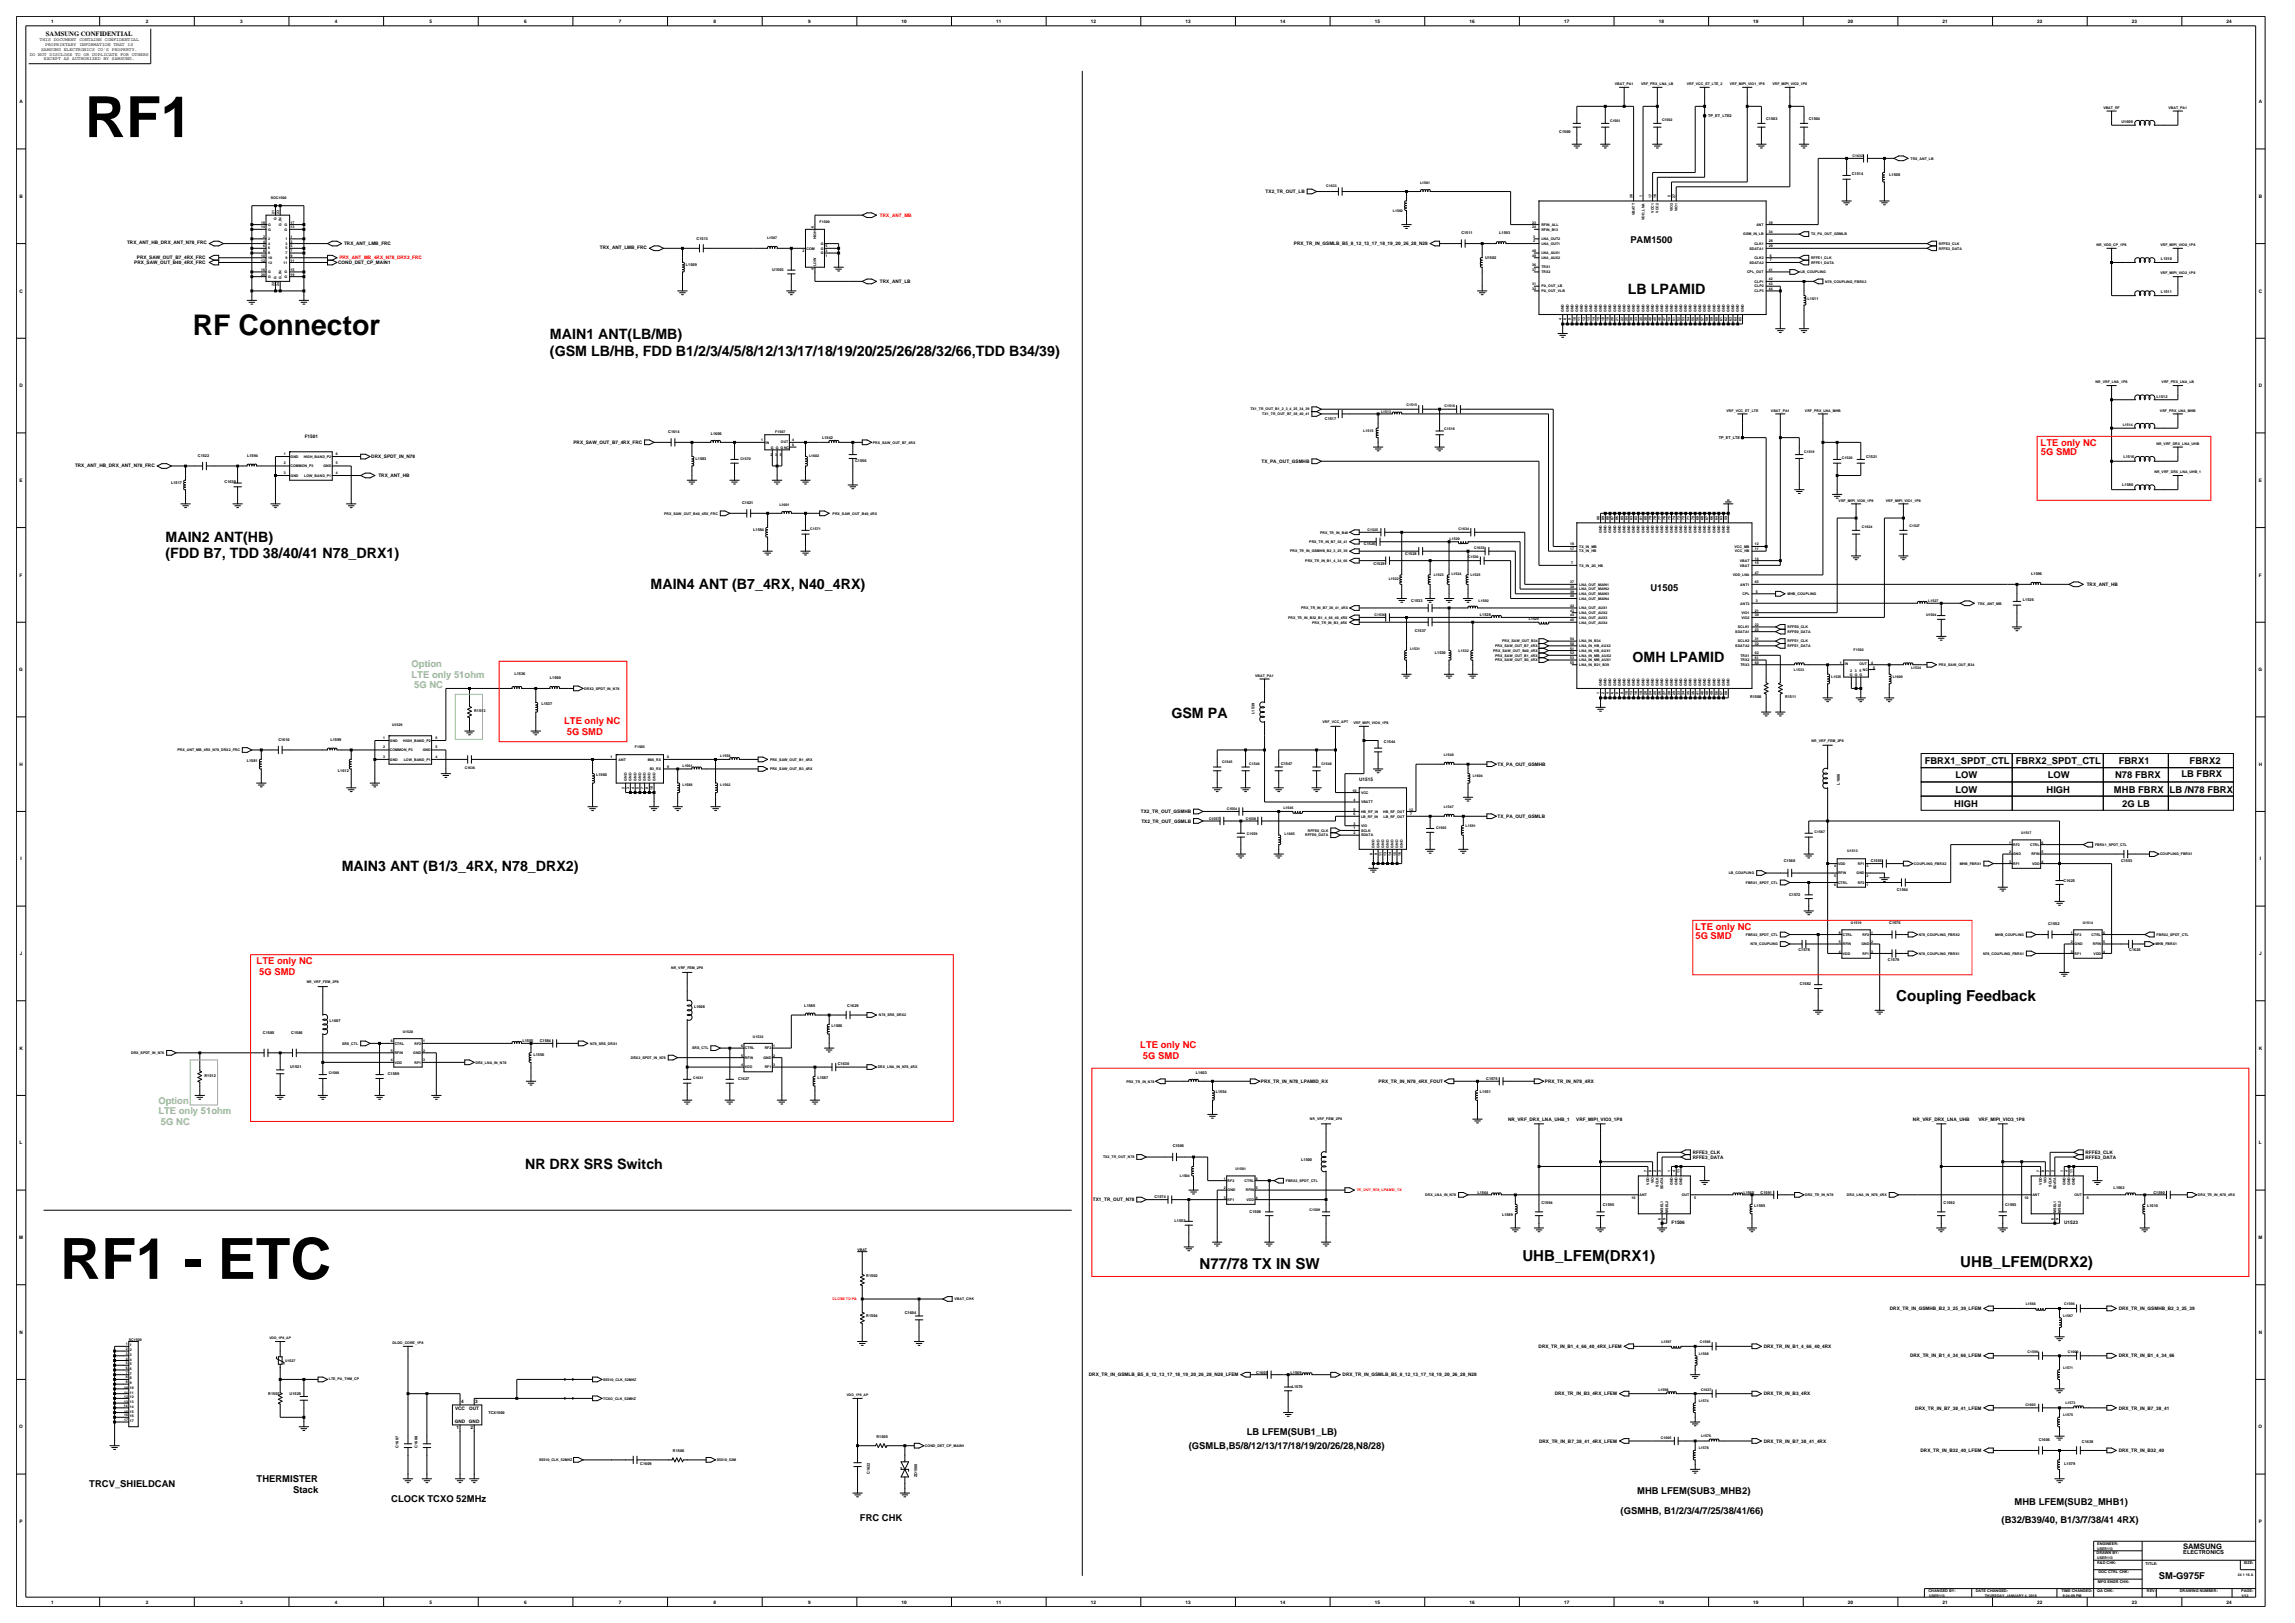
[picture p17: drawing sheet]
<svg xmlns="http://www.w3.org/2000/svg" width="420mm" height="297mm" viewBox="0 0 420 297" stroke-linecap="round" stroke-linejoin="round" font-family="sans-serif">
<defs><g id="words">
<g font-size="10.4">
<text x="15.6" y="25.1">RF1</text>
<text x="11" y="234">RF1 - ETC</text>
</g>
<text font-size="5.2" x="35.3" y="61.2">RF Connector</text>
<g font-size="2.8">
<text x="347" y="183.1">Coupling Feedback</text>
<text x="219.5" y="232.3">N77/78 TX IN SW</text>
<text x="278.6" y="230.8">UHB_LFEM(DRX1)</text>
<text x="358.7" y="231.8">UHB_LFEM(DRX2)</text>
</g>
<g font-size="2.6">
<text x="297.9" y="53.9">LB LPAMID</text>
<text x="100.6" y="62.1">MAIN1 ANT(LB/MB)</text>
<text x="100.6" y="65.1">(GSM LB/HB, FDD B1/2/3/4/5/8/12/13/17/18/19/20/25/26/28/32/66,TDD B34/39)</text>
<text x="30.3" y="99.1">MAIN2 ANT(HB)</text>
<text x="30.3" y="102.2">(FDD B7, TDD 38/40/41 N78_DRX1)</text>
<text x="119" y="107.8">MAIN4 ANT (B7_4RX, N40_4RX)</text>
<text x="298.7" y="121.2">OMH LPAMID</text>
<text x="214.4" y="131.5">GSM PA</text>
<text x="62.5" y="159.3">MAIN3 ANT (B1/3_4RX, N78_DRX2)</text>
<text x="96.1" y="213.9">NR DRX SRS Switch</text>
</g>
<g font-size="1.7">
<text x="298.4" y="44.5">PAM1500</text>
<text x="302" y="108.2">U1505</text>
<text x="352.2" y="139.8">FBRX1_SPDT_CTL</text>
<text x="357.9" y="142.4">LOW</text>
<text x="368.9" y="139.8">FBRX2_SPDT_CTL</text>
<text x="374.7" y="142.4">LOW</text>
<text x="387.1" y="142.4">N78 FBRX</text>
<text x="387.7" y="139.8">FBRX1</text>
<text x="399.2" y="142.2">LB FBRX</text>
<text x="400.7" y="139.8">FBRX2</text>
<text x="357.6" y="147.6">HIGH</text>
<text x="357.9" y="145">LOW</text>
<text x="374.5" y="145">HIGH</text>
<text x="386.9" y="145">MHB FBRX</text>
<text x="388.4" y="147.6">2G LB</text>
<text x="397.1" y="145">LB /N78 FBRX</text>
<text x="228.2" y="262.6">LB LFEM(SUB1_LB)</text>
<text x="217.6" y="265.2">(GSMLB,B5/8/12/13/17/18/19/20/26/28,N8/28)</text>
<text x="16.3" y="272.1">TRCV_SHIELDCAN</text>
<text x="47" y="271.3">THERMISTER</text>
<text x="53.7" y="273.2">Stack</text>
<text x="71.6" y="274.9">CLOCK TCXO 52MHz</text>
<text x="299.6" y="273.4">MHB LFEM(SUB3_MHB2)</text>
<text x="368.7" y="275.4">MHB LFEM(SUB2_MHB1)</text>
<text x="157.4" y="278.4">FRC CHK</text>
<text x="296.6" y="277.1">(GSMHB, B1/2/3/4/7/25/38/41/66)</text>
<text x="366.3" y="278.6">(B32/B39/40, B1/3/7/38/41 4RX)</text>
<text x="395.1" y="289">SM-G975F</text>
</g>
<g font-size="1.7" fill="#f00">
<text x="373.5" y="81.6">LTE only NC</text>
<text x="373.5" y="83.3">5G SMD</text>
<text x="103.2" y="132.5">LTE only NC</text>
<text x="103.7" y="134.4">5G SMD</text>
<text x="310.2" y="170.1">LTE only NC</text>
<text x="310.3" y="171.9">5G SMD</text>
<text x="47" y="176.4">LTE only NC</text>
<text x="47.4" y="178.4">5G SMD</text>
<text x="208.7" y="191.8">LTE only NC</text>
<text x="209.2" y="193.7">5G SMD</text>
</g>
<g font-size="1.7" fill="#8fbc8f">
<text x="75.3" y="122.1">Option</text>
<text x="75.3" y="124">LTE only 51ohm</text>
<text x="75.8" y="126">5G NC</text>
<text x="29" y="203.9">LTE only 51ohm</text>
<text x="29" y="202">Option</text>
<text x="29.5" y="205.9">5G NC</text>
</g>
<text font-size="1.4" x="399.5" y="283.4">SAMSUNG</text>
<text font-size="1.2" x="8.4" y="6.5">SAMSUNG CONFIDENTIAL</text>
<text font-size="1" x="399.5" y="284.4">ELECTRONICS</text>
<g font-size=".9">
<text x="9.3" y="4.2">1</text>
<text x="26.7" y="4.2">2</text>
<text x="44" y="4.2">3</text>
<text x="61.3" y="4.2">4</text>
<text x="78.6" y="4.2">5</text>
<text x="95.9" y="4.2">6</text>
<text x="113.3" y="4.2">7</text>
<text x="130.6" y="4.2">8</text>
<text x="147.9" y="4.2">9</text>
<text x="165" y="4.2">10</text>
<text x="182.3" y="4.2">11</text>
<text x="199.6" y="4.2">12</text>
<text x="217" y="4.2">13</text>
<text x="234.3" y="4.2">14</text>
<text x="251.6" y="4.2">15</text>
<text x="268.9" y="4.2">16</text>
<text x="286.2" y="4.2">17</text>
<text x="303.6" y="4.2">18</text>
<text x="320.9" y="4.2">19</text>
<text x="338.2" y="4.2">20</text>
<text x="355.5" y="4.2">21</text>
<text x="372.8" y="4.2">22</text>
<text x="390.2" y="4.2">23</text>
<text x="407.5" y="4.2">24</text>
<text x="5.4" y="10.2">DO NOT DISCLOSE TO OR DUPLICATE FOR OTHERS</text>
<text x="7.3" y="7.6">THIS DOCUMENT CONTAINS CONFIDENTIAL</text>
<text x="7.5" y="9.3">SAMSUNG ELECTRONICS CO'S PROPERTY.</text>
<text x="8" y="11">EXCEPT AS AUTHORIZED BY SAMSUNG.</text>
<text x="8.3" y="8.4">PROPRIETARY INFORMATION THAT IS</text>
<text x="3.6" y="18.9">A</text>
<text x="413.4" y="18.9">A</text>
<text x="231.6" y="35.4">TX2_TR_OUT_LB</text>
<text x="3.6" y="36.2">B</text>
<text x="413.4" y="36.2">B</text>
<text x="23.3" y="44.7">TRX_ANT_HB_DRX_ANT_N78_FRC</text>
<text x="25.1" y="47.5">PRX_SAW_OUT_B7_4RX_FRC</text>
<text x="63" y="44.9">TRX_ANT_LMB_FRC</text>
<text x="109.8" y="45.5">TRX_ANT_LMB_FRC</text>
<text x="236.8" y="44.9">PRX_TR_IN_GSMLB_B5_8_12_13_17_18_19_20_26_28_N28</text>
<text x="3.6" y="53.5">C</text>
<text x="24.6" y="48.3">PRX_SAW_OUT_B40_4RX_FRC</text>
<text x="61.9" y="48.3">COND_DET_CP_MAIN1</text>
<text x="161" y="51.8">TRX_ANT_LB</text>
<text x="413.4" y="53.5">C</text>
<text x="3.6" y="70.9">D</text>
<text x="413.4" y="70.9">D</text>
<text x="55.8" y="80.1">F1501</text>
<text x="67.9" y="83.8">DRX_SPDT_IN_N78</text>
<text x="104.9" y="81.3">PRX_SAW_OUT_B7_4RX_FRC</text>
<text x="3.6" y="88.2">E</text>
<text x="13.7" y="85.4">TRX_ANT_HB_DRX_ANT_N78_FRC</text>
<text x="69.3" y="87.3">TRX_ANT_HB</text>
<text x="230.9" y="84.7">TX_PA_OUT_GSMHB</text>
<text x="413.4" y="88.2">E</text>
<text x="3.6" y="105.5">F</text>
<text x="381.9" y="107.2">TRX_ANT_HB</text>
<text x="413.4" y="105.5">F</text>
<text x="3.5" y="122.8">G</text>
<text x="413.3" y="122.8">G</text>
<text x="3.6" y="140.2">H</text>
<text x="248.7" y="142.9">U1515</text>
<text x="274.1" y="140.2">TX_PA_OUT_GSMHB</text>
<text x="413.4" y="140.2">H</text>
<text x="208.8" y="148.8">TX2_TR_OUT_GSMHB</text>
<text x="274.1" y="149.7">TX_PA_OUT_GSMLB</text>
<text x="208.9" y="150.5">TX2_TR_OUT_GSMLB</text>
<text x="3.7" y="157.5">I</text>
<text x="413.5" y="157.5">I</text>
<text x="3.6" y="174.8">J</text>
<text x="413.4" y="174.8">J</text>
<text x="3.6" y="192.1">K</text>
<text x="413.4" y="192.1">K</text>
<text x="230.8" y="198.2">PRX_TR_IN_N78_LPAMID_RX</text>
<text x="252.3" y="198.2">PRX_TR_IN_N78_4RX_FOUT</text>
<text x="282.7" y="198.2">PRX_TR_IN_N78_4RX</text>
<text x="3.6" y="209.4">L</text>
<text x="276" y="205.2">NR_VRF_DRX_LNA_UHB_1</text>
<text x="288.5" y="205.1">VRF_MIPI_VIO3_1P8</text>
<text x="350.1" y="205.2">NR_VRF_DRX_LNA_UHB</text>
<text x="362.1" y="205.1">VRF_MIPI_VIO3_1P8</text>
<text x="413.4" y="209.4">L</text>
<text x="309.8" y="211.2">RFFE3_CLK</text>
<text x="309.8" y="212">RFFE3_DATA</text>
<text x="381.7" y="211.2">RFFE3_CLK</text>
<text x="381.7" y="212">RFFE3_DATA</text>
<text x="200" y="219.8">TX1_TR_OUT_N78</text>
<text x="3.5" y="226.7">M</text>
<text x="305.9" y="223.9">F1506</text>
<text x="377.8" y="223.9">U1523</text>
<text x="413.3" y="226.7">M</text>
<text x="345.9" y="239.7">DRX_TR_IN_GSMHB_B2_3_25_39_LFEM</text>
<text x="387.7" y="239.7">DRX_TR_IN_GSMHB_B2_3_25_39</text>
<text x="3.6" y="244.1">N</text>
<text x="413.4" y="244.1">N</text>
<text x="199.3" y="251.9">DRX_TR_IN_GSMLB_B5_8_12_13_17_18_19_20_26_28_N28_LFEM</text>
<text x="245.7" y="251.9">DRX_TR_IN_GSMLB_B5_8_12_13_17_18_19_20_26_28_N28</text>
<text x="281.6" y="246.7">DRX_TR_IN_B1_4_66_40_4RX_LFEM</text>
<text x="322.8" y="246.7">DRX_TR_IN_B1_4_66_40_4RX</text>
<text x="349.6" y="248.4">DRX_TR_IN_B1_4_34_66_LFEM</text>
<text x="387.7" y="248.4">DRX_TR_IN_B1_4_34_66</text>
<text x="84.4" y="256.7">4</text>
<text x="87" y="256.7">3</text>
<text x="284.5" y="255.3">DRX_TR_IN_B3_4RX_LFEM</text>
<text x="322.8" y="255.3">DRX_TR_IN_B3_4RX</text>
<text x="350.5" y="257.9">DRX_TR_IN_B7_38_41_LFEM</text>
<text x="387.7" y="257.9">DRX_TR_IN_B7_38_41</text>
<text x="3.5" y="261.4">O</text>
<text x="83.2" y="260.4">GND</text>
<text x="83.3" y="258.1">VCC</text>
<text x="83.5" y="261.5">1</text>
<text x="85.8" y="260.4">GND</text>
<text x="85.9" y="258.1">OUT</text>
<text x="86.1" y="261.5">2</text>
<text x="281.7" y="264">DRX_TR_IN_B7_38_41_4RX_LFEM</text>
<text x="322.8" y="264">DRX_TR_IN_B7_38_41_4RX</text>
<text x="413.3" y="261.4">O</text>
<text x="351.5" y="265.7">DRX_TR_IN_B32_40_LFEM</text>
<text x="387.7" y="265.7">DRX_TR_IN_B32_40</text>
<text x="3.6" y="278.7">P</text>
<text x="413.4" y="278.7">P</text>
<text x="9.3" y="293.4">1</text>
<text x="26.7" y="293.4">2</text>
<text x="44" y="293.4">3</text>
<text x="61.3" y="293.4">4</text>
<text x="78.6" y="293.4">5</text>
<text x="95.9" y="293.4">6</text>
<text x="113.3" y="293.4">7</text>
<text x="130.6" y="293.4">8</text>
<text x="147.9" y="293.4">9</text>
<text x="165" y="293.4">10</text>
<text x="182.3" y="293.4">11</text>
<text x="199.6" y="293.4">12</text>
<text x="217" y="293.4">13</text>
<text x="234.3" y="293.4">14</text>
<text x="251.6" y="293.4">15</text>
<text x="268.9" y="293.4">16</text>
<text x="286.2" y="293.4">17</text>
<text x="303.6" y="293.4">18</text>
<text x="320.9" y="293.4">19</text>
<text x="338.2" y="293.4">20</text>
<text x="355.5" y="293.4">21</text>
<text x="372.8" y="293.4">22</text>
<text x="390.2" y="293.4">23</text>
<text x="407.5" y="293.4">24</text>
</g>
<g font-size=".9" fill="#f00">
<text x="161" y="39.7">TRX_ANT_MB</text>
<text x="62.1" y="47.5">PRX_ANT_MB_4RX_N78_DRX2_FRC</text>
</g>
<g font-size=".7">
<text x="295.5" y="15.6">VBAT_PA1</text>
<text x="300.3" y="15.6">VRF_PRX_LNA_LB</text>
<text x="308.7" y="15.6">VRF_VCC_ET_LTE_2</text>
<text x="316.6" y="15.6">VRF_MIPI_VIO1_1P8</text>
<text x="324.4" y="15.6">VRF_MIPI_VIO2_1P8</text>
<text x="294.7" y="22.3">C1501</text>
<text x="304.2" y="22.2">C1502</text>
<text x="312.6" y="21.4">TP_ET_LTE2</text>
<text x="323.2" y="22">C1503</text>
<text x="331" y="22">C1504</text>
<text x="384.9" y="19.9">VBAT_RF</text>
<text x="388.3" y="22.5">U1609</text>
<text x="396.9" y="19.9">VBAT_PA1</text>
<text x="285.4" y="24.2">C1500</text>
<text x="339" y="28.8">C1632</text>
<text x="349.6" y="29.2">TRX_ANT_LB</text>
<text x="242.7" y="34.2">C1633</text>
<text x="259.9" y="33.7">L1501</text>
<text x="338.9" y="32">C1514</text>
<text x="345.7" y="32.2">L1508</text>
<text x="47.8" y="40.9">18</text>
<text x="47.8" y="41.8">14</text>
<text x="49.1" y="41.3">G</text>
<text x="49.5" y="36.3">SOC1500</text>
<text x="50.2" y="39.2" transform="rotate(-90 50.2 39.2)">21</text>
<text x="50.6" y="40.3" transform="rotate(-90 50.6 40.3)">G</text>
<text x="51.1" y="39.2" transform="rotate(-90 51.1 39.2)">23</text>
<text x="51.5" y="41.3" transform="rotate(-90 51.5 41.3)">G_IN</text>
<text x="52.1" y="41.3">G</text>
<text x="53.2" y="41.8">13</text>
<text x="53.2" y="40.9">17</text>
<text x="149" y="41.8" transform="rotate(-90 149 41.8)">6</text>
<text x="150" y="40.9">F1500</text>
<text x="254.9" y="38.7">L1502</text>
<text x="280.4" y="41.8">24</text>
<text x="280.4" y="40.9">23</text>
<text x="282.1" y="41.3">RFIN_ALL</text>
<text x="298.8" y="36.3" transform="rotate(-90 298.8 36.3)">26</text>
<text x="299.2" y="39.4" transform="rotate(-90 299.2 39.4)">VBATT</text>
<text x="300.5" y="36.1" transform="rotate(-90 300.5 36.1)">1</text>
<text x="300.9" y="40.3" transform="rotate(-90 300.9 40.3)">VDD_LNA</text>
<text x="302.2" y="36.3" transform="rotate(-90 302.2 36.3)">17</text>
<text x="302.7" y="38.9" transform="rotate(-90 302.7 38.9)">VCC1</text>
<text x="303.1" y="36.3" transform="rotate(-90 303.1 36.3)">16</text>
<text x="303.5" y="38.9" transform="rotate(-90 303.5 38.9)">VCC2</text>
<text x="305.7" y="36.1" transform="rotate(-90 305.7 36.1)">5</text>
<text x="306.1" y="38.7" transform="rotate(-90 306.1 38.7)">VIO2</text>
<text x="306.6" y="36.3" transform="rotate(-90 306.6 36.3)">27</text>
<text x="307" y="38.7" transform="rotate(-90 307 38.7)">VIO1</text>
<text x="321.4" y="41.3">ANT</text>
<text x="323.7" y="40.9">39</text>
<text x="47.8" y="47">10</text>
<text x="47.8" y="47.9">12</text>
<text x="48.2" y="44.4">4</text>
<text x="48.2" y="45.3">6</text>
<text x="48.2" y="46.1">8</text>
<text x="48.2" y="43.5">2</text>
<text x="49.1" y="44.8">4</text>
<text x="49.1" y="45.6">6</text>
<text x="49.1" y="46.5">8</text>
<text x="49.1" y="43.9">2</text>
<text x="49.1" y="47.4">10</text>
<text x="49.1" y="42.2">G</text>
<text x="52.1" y="42.2">G</text>
<text x="52.2" y="44.8">3</text>
<text x="52.2" y="45.6">5</text>
<text x="52.2" y="46.5">7</text>
<text x="52.2" y="47.4">9</text>
<text x="52.2" y="43.9">1</text>
<text x="53.2" y="47.9">11</text>
<text x="53.2" y="44.4">3</text>
<text x="53.2" y="45.3">5</text>
<text x="53.2" y="46.1">7</text>
<text x="53.2" y="47">9</text>
<text x="53.2" y="43.5">1</text>
<text x="127.5" y="43.9">C1513</text>
<text x="140.4" y="43.7">L1507</text>
<text x="146.9" y="46.1">2</text>
<text x="147.6" y="45.7">COM</text>
<text x="149.4" y="43.8" transform="rotate(-90 149.4 43.8)">HIGH</text>
<text x="150.2" y="46.5">G</text>
<text x="150.2" y="45.7">G</text>
<text x="150.2" y="44.8">G</text>
<text x="151" y="46.9">1</text>
<text x="151" y="46.1">3</text>
<text x="151" y="45.2">5</text>
<text x="267.4" y="42.8">C1511</text>
<text x="271.8" y="47.5">U1502</text>
<text x="274.4" y="42.8">L1593</text>
<text x="280.4" y="46.1">48</text>
<text x="280.4" y="47">49</text>
<text x="280.6" y="43.5">3</text>
<text x="280.6" y="44.4">2</text>
<text x="282.1" y="46.5">LNA_AUX1</text>
<text x="282.1" y="47.4">LNA_AUX2</text>
<text x="282.1" y="42.2">RFIN_B13</text>
<text x="282.1" y="43.9">LNA_OUT2</text>
<text x="282.1" y="44.8">LNA_OUT1</text>
<text x="319" y="43.1">GSM_IN_LB</text>
<text x="320.2" y="45.7">SDATA1</text>
<text x="321.1" y="47.4">CLK2</text>
<text x="321.1" y="44.8">CLK1</text>
<text x="323.7" y="42.6">34</text>
<text x="323.7" y="44.4">28</text>
<text x="323.7" y="45.2">29</text>
<text x="323.9" y="47.8">7</text>
<text x="323.9" y="47">6</text>
<text x="331.4" y="43.1">TX_PA_OUT_GSMLB</text>
<text x="331.4" y="47.4">RFFE1_CLK</text>
<text x="354.8" y="44.8">RFFE2_CLK</text>
<text x="354.8" y="45.7">RFFE2_DATA</text>
<text x="383.7" y="45">NR_VDD_CP_1P8</text>
<text x="395.4" y="45">VRF_MIPI_VIO0_1P8</text>
<text x="395.5" y="47.6">L1510</text>
<text x="47.8" y="50.5">20</text>
<text x="47.8" y="49.6">16</text>
<text x="49.1" y="50.9">G</text>
<text x="49.1" y="48.2">12</text>
<text x="49.1" y="50">G</text>
<text x="50.2" y="52.4" transform="rotate(-90 50.2 52.4)">22</text>
<text x="50.6" y="51.1" transform="rotate(-90 50.6 51.1)">G</text>
<text x="51.1" y="52.4" transform="rotate(-90 51.1 52.4)">24</text>
<text x="51.5" y="51.1" transform="rotate(-90 51.5 51.1)">G_IN</text>
<text x="51.9" y="48.2">11</text>
<text x="52.1" y="50.9">G</text>
<text x="52.1" y="50">G</text>
<text x="53.2" y="50.5">19</text>
<text x="53.2" y="49.6">15</text>
<text x="125.5" y="48.7">L1509</text>
<text x="141.3" y="49.5">U1503</text>
<text x="149" y="49.4" transform="rotate(-90 149 49.4)">4</text>
<text x="149.4" y="48.7" transform="rotate(-90 149.4 48.7)">LOW</text>
<text x="280.4" y="52.2">31</text>
<text x="280.4" y="53">32</text>
<text x="280.4" y="48.7">36</text>
<text x="280.4" y="49.6">37</text>
<text x="282.1" y="52.6">PA_OUT_LB</text>
<text x="282.1" y="53.5">PA_OUT_VLB</text>
<text x="282.1" y="49.1">TRX1</text>
<text x="282.1" y="50">TRX2</text>
<text x="319.7" y="50">CPL_OUT</text>
<text x="320.2" y="48.3">SDATA2</text>
<text x="321.1" y="51.7">CLP1</text>
<text x="321.1" y="52.6">CLP2</text>
<text x="321.1" y="53.5">CLP3</text>
<text x="323.7" y="49.6">41</text>
<text x="323.7" y="51.3">42</text>
<text x="323.7" y="52.2">43</text>
<text x="323.7" y="53">44</text>
<text x="329.5" y="50">LB_COUPLING</text>
<text x="331.4" y="48.3">RFFE1_DATA</text>
<text x="334" y="51.7">N78_COUPLING_FBRX2</text>
<text x="395.4" y="50.2">VRF_MIPI_VIO2_1P8</text>
<text x="395.5" y="53.7">L1511</text>
<text x="285.8" y="58.6" transform="rotate(-90 285.8 58.6)">4</text>
<text x="286.2" y="57.1" transform="rotate(-90 286.2 57.1)">GND</text>
<text x="286.6" y="58.6" transform="rotate(-90 286.6 58.6)">8</text>
<text x="287.1" y="57.1" transform="rotate(-90 287.1 57.1)">GND</text>
<text x="287.5" y="58.6" transform="rotate(-90 287.5 58.6)">9</text>
<text x="287.9" y="57.1" transform="rotate(-90 287.9 57.1)">GND</text>
<text x="288.4" y="58.8" transform="rotate(-90 288.4 58.8)">10</text>
<text x="288.8" y="57.1" transform="rotate(-90 288.8 57.1)">GND</text>
<text x="289.2" y="58.8" transform="rotate(-90 289.2 58.8)">11</text>
<text x="289.7" y="57.1" transform="rotate(-90 289.7 57.1)">GND</text>
<text x="290.1" y="58.8" transform="rotate(-90 290.1 58.8)">12</text>
<text x="290.5" y="57.1" transform="rotate(-90 290.5 57.1)">GND</text>
<text x="291" y="58.8" transform="rotate(-90 291 58.8)">13</text>
<text x="291.4" y="57.1" transform="rotate(-90 291.4 57.1)">GND</text>
<text x="291.8" y="58.8" transform="rotate(-90 291.8 58.8)">14</text>
<text x="292.3" y="57.1" transform="rotate(-90 292.3 57.1)">GND</text>
<text x="292.7" y="58.8" transform="rotate(-90 292.7 58.8)">15</text>
<text x="293.1" y="57.1" transform="rotate(-90 293.1 57.1)">GND</text>
<text x="293.6" y="58.8" transform="rotate(-90 293.6 58.8)">18</text>
<text x="294" y="57.1" transform="rotate(-90 294 57.1)">GND</text>
<text x="294.4" y="58.8" transform="rotate(-90 294.4 58.8)">19</text>
<text x="294.9" y="57.1" transform="rotate(-90 294.9 57.1)">GND</text>
<text x="295.3" y="58.8" transform="rotate(-90 295.3 58.8)">20</text>
<text x="295.7" y="57.1" transform="rotate(-90 295.7 57.1)">GND</text>
<text x="296.2" y="58.8" transform="rotate(-90 296.2 58.8)">21</text>
<text x="296.6" y="57.1" transform="rotate(-90 296.6 57.1)">GND</text>
<text x="297" y="58.8" transform="rotate(-90 297 58.8)">22</text>
<text x="297.5" y="57.1" transform="rotate(-90 297.5 57.1)">GND</text>
<text x="297.9" y="58.8" transform="rotate(-90 297.9 58.8)">25</text>
<text x="298.3" y="57.1" transform="rotate(-90 298.3 57.1)">GND</text>
<text x="298.8" y="58.8" transform="rotate(-90 298.8 58.8)">30</text>
<text x="299.2" y="57.1" transform="rotate(-90 299.2 57.1)">GND</text>
<text x="299.6" y="58.8" transform="rotate(-90 299.6 58.8)">33</text>
<text x="300.1" y="57.1" transform="rotate(-90 300.1 57.1)">GND</text>
<text x="300.5" y="58.8" transform="rotate(-90 300.5 58.8)">35</text>
<text x="300.9" y="57.1" transform="rotate(-90 300.9 57.1)">GND</text>
<text x="301.4" y="58.8" transform="rotate(-90 301.4 58.8)">38</text>
<text x="301.8" y="57.1" transform="rotate(-90 301.8 57.1)">GND</text>
<text x="302.2" y="58.8" transform="rotate(-90 302.2 58.8)">40</text>
<text x="302.7" y="57.1" transform="rotate(-90 302.7 57.1)">GND</text>
<text x="303.1" y="58.8" transform="rotate(-90 303.1 58.8)">45</text>
<text x="303.5" y="57.1" transform="rotate(-90 303.5 57.1)">GND</text>
<text x="304" y="58.8" transform="rotate(-90 304 58.8)">46</text>
<text x="304.4" y="57.1" transform="rotate(-90 304.4 57.1)">GND</text>
<text x="304.8" y="58.8" transform="rotate(-90 304.8 58.8)">47</text>
<text x="305.3" y="57.1" transform="rotate(-90 305.3 57.1)">GND</text>
<text x="305.7" y="58.8" transform="rotate(-90 305.7 58.8)">50</text>
<text x="306.1" y="57.1" transform="rotate(-90 306.1 57.1)">GND</text>
<text x="306.6" y="58.8" transform="rotate(-90 306.6 58.8)">51</text>
<text x="307" y="57.1" transform="rotate(-90 307 57.1)">GND</text>
<text x="307.4" y="58.8" transform="rotate(-90 307.4 58.8)">52</text>
<text x="307.9" y="57.1" transform="rotate(-90 307.9 57.1)">GND</text>
<text x="308.3" y="58.8" transform="rotate(-90 308.3 58.8)">53</text>
<text x="308.7" y="57.1" transform="rotate(-90 308.7 57.1)">GND</text>
<text x="309.2" y="58.8" transform="rotate(-90 309.2 58.8)">54</text>
<text x="309.6" y="57.1" transform="rotate(-90 309.6 57.1)">GND</text>
<text x="310" y="58.8" transform="rotate(-90 310 58.8)">55</text>
<text x="310.5" y="57.1" transform="rotate(-90 310.5 57.1)">GND</text>
<text x="310.9" y="58.8" transform="rotate(-90 310.9 58.8)">56</text>
<text x="311.3" y="57.1" transform="rotate(-90 311.3 57.1)">GND</text>
<text x="311.8" y="58.8" transform="rotate(-90 311.8 58.8)">57</text>
<text x="312.2" y="57.1" transform="rotate(-90 312.2 57.1)">GND</text>
<text x="312.6" y="58.8" transform="rotate(-90 312.6 58.8)">58</text>
<text x="313.1" y="57.1" transform="rotate(-90 313.1 57.1)">GND</text>
<text x="313.5" y="58.8" transform="rotate(-90 313.5 58.8)">59</text>
<text x="313.9" y="57.1" transform="rotate(-90 313.9 57.1)">GND</text>
<text x="314.4" y="58.8" transform="rotate(-90 314.4 58.8)">60</text>
<text x="314.8" y="57.1" transform="rotate(-90 314.8 57.1)">GND</text>
<text x="315.2" y="58.8" transform="rotate(-90 315.2 58.8)">61</text>
<text x="315.7" y="57.1" transform="rotate(-90 315.7 57.1)">GND</text>
<text x="316.1" y="58.8" transform="rotate(-90 316.1 58.8)">62</text>
<text x="316.5" y="57.1" transform="rotate(-90 316.5 57.1)">GND</text>
<text x="317" y="58.8" transform="rotate(-90 317 58.8)">63</text>
<text x="317.4" y="57.1" transform="rotate(-90 317.4 57.1)">GND</text>
<text x="317.8" y="58.8" transform="rotate(-90 317.8 58.8)">64</text>
<text x="318.2" y="57.1" transform="rotate(-90 318.2 57.1)">GND</text>
<text x="318.7" y="58.8" transform="rotate(-90 318.7 58.8)">65</text>
<text x="319.1" y="57.1" transform="rotate(-90 319.1 57.1)">GND</text>
<text x="330.8" y="55">L1611</text>
<text x="383.5" y="70.1">NR_VRF_LNA_1P8</text>
<text x="395.6" y="70.1">VRF_PRX_LNA_LB</text>
<text x="228.8" y="75.1">TX1_TR_OUT_B1_2_3_4_25_34_39</text>
<text x="231" y="76">TX1_TR_OUT_B7_38_40_41</text>
<text x="242.5" y="76.8">C1517</text>
<text x="252.7" y="75.5">L1513</text>
<text x="257.4" y="74.3">C1515</text>
<text x="264.4" y="74.5">C1516</text>
<text x="316" y="75.3">VRF_VCC_ET_LTE</text>
<text x="324.1" y="75.3">VBAT_PA1</text>
<text x="330.3" y="75.3">VRF_PRX_LNA_MHB</text>
<text x="388.5" y="77.9">L1514</text>
<text x="394.7" y="72.7">L1512</text>
<text x="395.3" y="75.3">VRF_PRX_LNA_MHB</text>
<text x="36.2" y="83.5">C1522</text>
<text x="45.2" y="83.5">L1594</text>
<text x="52" y="83.3">1</text>
<text x="53.2" y="83.8">GND</text>
<text x="55.6" y="83.8">HIGH_BAND_P2</text>
<text x="61.5" y="83.3">6</text>
<text x="122.3" y="79.2">C1614</text>
<text x="130.1" y="79.6">L1600</text>
<text x="139.3" y="80.8">1</text>
<text x="140.1" y="81.3">IN</text>
<text x="141" y="83.4">2</text>
<text x="141.1" y="82.2">G G G NC</text>
<text x="141.9" y="79.3">F1507</text>
<text x="141.9" y="83.4">3</text>
<text x="142.7" y="83.4">5</text>
<text x="142.9" y="81.1">OUT</text>
<text x="145" y="81.6">6</text>
<text x="145" y="80.8">4</text>
<text x="148.1" y="83.5">L1602</text>
<text x="150.4" y="80.3">L1542</text>
<text x="159.8" y="81.2">PRX_SAW_OUT_B7_4RX</text>
<text x="249.5" y="79">L1515</text>
<text x="264.3" y="78.8">C1518</text>
<text x="314.5" y="80.3">TP_ET_LTE</text>
<text x="330.2" y="82.9">C1519</text>
<text x="337.1" y="83.9">C1520</text>
<text x="341.5" y="83.8">C1521</text>
<text x="388.6" y="83.8">L1516</text>
<text x="394.7" y="81.4">NR_VRF_DRX_LNA_UHB</text>
<text x="31.3" y="88.5">L1517</text>
<text x="41.1" y="88.3">C1639</text>
<text x="52" y="85">2</text>
<text x="52" y="86.7">3</text>
<text x="53.2" y="85.5">COMMON_P3</text>
<text x="53.2" y="87.2">GND</text>
<text x="55.7" y="87.2">LOW_BAND_P1</text>
<text x="59.2" y="85.5">GND</text>
<text x="61.5" y="86.7">4</text>
<text x="61.5" y="85">5</text>
<text x="127.3" y="84.2">L1583</text>
<text x="135.5" y="84.2">C1570</text>
<text x="156.5" y="84.6">C1556</text>
<text x="388.4" y="89">L1580</text>
<text x="394.3" y="86.6">NR_VRF_DRX_LNA_UHB_1</text>
<text x="121.5" y="94.2">PRX_SAW_OUT_B40_4RX_FRC</text>
<text x="135.8" y="92.2">C1621</text>
<text x="142.6" y="92.6">L1601</text>
<text x="152.4" y="94.2">PRX_SAW_OUT_B40_4RX</text>
<text x="292.7" y="95.2" transform="rotate(-90 292.7 95.2)">90</text>
<text x="293.6" y="95.2" transform="rotate(-90 293.6 95.2)">89</text>
<text x="294.4" y="95.2" transform="rotate(-90 294.4 95.2)">88</text>
<text x="295.3" y="95.2" transform="rotate(-90 295.3 95.2)">87</text>
<text x="296.2" y="95.2" transform="rotate(-90 296.2 95.2)">86</text>
<text x="297" y="95.2" transform="rotate(-90 297 95.2)">85</text>
<text x="297.9" y="95.2" transform="rotate(-90 297.9 95.2)">84</text>
<text x="298.8" y="95.2" transform="rotate(-90 298.8 95.2)">83</text>
<text x="299.6" y="95.2" transform="rotate(-90 299.6 95.2)">82</text>
<text x="300.5" y="95.2" transform="rotate(-90 300.5 95.2)">81</text>
<text x="301.4" y="95.2" transform="rotate(-90 301.4 95.2)">80</text>
<text x="302.2" y="95.2" transform="rotate(-90 302.2 95.2)">79</text>
<text x="303.1" y="95.2" transform="rotate(-90 303.1 95.2)">78</text>
<text x="304" y="95.2" transform="rotate(-90 304 95.2)">77</text>
<text x="304.8" y="95.2" transform="rotate(-90 304.8 95.2)">76</text>
<text x="305.7" y="95.2" transform="rotate(-90 305.7 95.2)">75</text>
<text x="306.6" y="95.2" transform="rotate(-90 306.6 95.2)">74</text>
<text x="307.4" y="95.2" transform="rotate(-90 307.4 95.2)">73</text>
<text x="308.3" y="95.2" transform="rotate(-90 308.3 95.2)">72</text>
<text x="309.2" y="95.2" transform="rotate(-90 309.2 95.2)">71</text>
<text x="310" y="95.2" transform="rotate(-90 310 95.2)">70</text>
<text x="310.9" y="95.2" transform="rotate(-90 310.9 95.2)">69</text>
<text x="311.8" y="95.2" transform="rotate(-90 311.8 95.2)">68</text>
<text x="312.6" y="95.2" transform="rotate(-90 312.6 95.2)">67</text>
<text x="313.5" y="95.2" transform="rotate(-90 313.5 95.2)">66</text>
<text x="314.4" y="95.2" transform="rotate(-90 314.4 95.2)">64</text>
<text x="315.2" y="95.2" transform="rotate(-90 315.2 95.2)">63</text>
<text x="316.1" y="95.2" transform="rotate(-90 316.1 95.2)">59</text>
<text x="336.5" y="91.8">VRF_MIPI_VIO0_1P8</text>
<text x="345.1" y="91.8">VRF_MIPI_VIO1_1P8</text>
<text x="137.8" y="97.2">L1584</text>
<text x="148.3" y="97">C1571</text>
<text x="236.1" y="101.1">PRX_TR_IN_GSMHB_B2_3_25_39</text>
<text x="239.6" y="99.4">PRX_TR_IN_B7_38_41</text>
<text x="241.6" y="97.6">PRX_TR_IN_B40</text>
<text x="249.6" y="99.8">C1526</text>
<text x="250.3" y="97.2">C1525</text>
<text x="257.2" y="101.5">C1528</text>
<text x="265.3" y="98.7">L1520</text>
<text x="266.9" y="97">C1634</text>
<text x="269.8" y="100.5">C1635</text>
<text x="287.3" y="100.7">17</text>
<text x="287.3" y="99.8">18</text>
<text x="289" y="101.1">TX_IN_HB</text>
<text x="289" y="100.2">TX_IN_MB</text>
<text x="293.1" y="97.5" transform="rotate(-90 293.1 97.5)">GND</text>
<text x="294" y="97.5" transform="rotate(-90 294 97.5)">GND</text>
<text x="294.9" y="97.5" transform="rotate(-90 294.9 97.5)">GND</text>
<text x="295.7" y="97.5" transform="rotate(-90 295.7 97.5)">GND</text>
<text x="296.6" y="97.5" transform="rotate(-90 296.6 97.5)">GND</text>
<text x="297.5" y="97.5" transform="rotate(-90 297.5 97.5)">GND</text>
<text x="298.3" y="97.5" transform="rotate(-90 298.3 97.5)">GND</text>
<text x="299.2" y="97.5" transform="rotate(-90 299.2 97.5)">GND</text>
<text x="300.1" y="97.5" transform="rotate(-90 300.1 97.5)">GND</text>
<text x="300.9" y="97.5" transform="rotate(-90 300.9 97.5)">GND</text>
<text x="301.8" y="97.5" transform="rotate(-90 301.8 97.5)">GND</text>
<text x="302.7" y="97.5" transform="rotate(-90 302.7 97.5)">GND</text>
<text x="303.5" y="97.5" transform="rotate(-90 303.5 97.5)">GND</text>
<text x="304.4" y="97.5" transform="rotate(-90 304.4 97.5)">GND</text>
<text x="305.3" y="97.5" transform="rotate(-90 305.3 97.5)">GND</text>
<text x="306.1" y="97.5" transform="rotate(-90 306.1 97.5)">GND</text>
<text x="307" y="97.5" transform="rotate(-90 307 97.5)">GND</text>
<text x="307.9" y="97.5" transform="rotate(-90 307.9 97.5)">GND</text>
<text x="308.7" y="97.5" transform="rotate(-90 308.7 97.5)">GND</text>
<text x="309.6" y="97.5" transform="rotate(-90 309.6 97.5)">GND</text>
<text x="310.5" y="97.5" transform="rotate(-90 310.5 97.5)">GND</text>
<text x="311.3" y="97.5" transform="rotate(-90 311.3 97.5)">GND</text>
<text x="312.2" y="97.5" transform="rotate(-90 312.2 97.5)">GND</text>
<text x="313.1" y="97.5" transform="rotate(-90 313.1 97.5)">GND</text>
<text x="313.9" y="97.5" transform="rotate(-90 313.9 97.5)">GND</text>
<text x="314.8" y="97.5" transform="rotate(-90 314.8 97.5)">GND</text>
<text x="315.7" y="97.5" transform="rotate(-90 315.7 97.5)">GND</text>
<text x="316.5" y="97.5" transform="rotate(-90 316.5 97.5)">GND</text>
<text x="317.4" y="100.2">VCC_MB</text>
<text x="317.5" y="101.1">VCC_HB</text>
<text x="321.1" y="100.7">11</text>
<text x="321.1" y="99.8">12</text>
<text x="340.7" y="96.5">C1624</text>
<text x="349.4" y="96.4">C1527</text>
<text x="238.9" y="102.8">PRX_TR_IN_B1_4_34_66</text>
<text x="251.3" y="103.5">C1529</text>
<text x="254.1" y="106.1">L1522</text>
<text x="262.4" y="105.4">L1523</text>
<text x="265.6" y="105.2">L1524</text>
<text x="268.7" y="102.2">C1530</text>
<text x="269.1" y="105.4">L1525</text>
<text x="287.3" y="106.7">37</text>
<text x="287.3" y="107.6">38</text>
<text x="287.5" y="103.3">7</text>
<text x="289" y="103.7">TX_IN_2G_HB</text>
<text x="289" y="107.2">LNA_OUT_MAIN1</text>
<text x="317.1" y="105.4">VDD_LNA</text>
<text x="318.4" y="102.8">VBAT</text>
<text x="318.4" y="103.7">VBAT</text>
<text x="318.5" y="107.2">ANT1</text>
<text x="321.1" y="106.7">65</text>
<text x="321.1" y="105">47</text>
<text x="321.1" y="102.4">14</text>
<text x="321.1" y="103.3">15</text>
<text x="371.7" y="105.2">L1596</text>
<text x="235.7" y="113.2">PRX_TR_IN_B32_B1_4_66_40_4RX</text>
<text x="238.1" y="111.5">PRX_TR_IN_B7_38_41_4RX</text>
<text x="251.5" y="112.8">C1536</text>
<text x="258.3" y="110.2">C1533</text>
<text x="270.6" y="110.2">L1592</text>
<text x="270.8" y="112.8">L1528</text>
<text x="279.8" y="113.4">L1529</text>
<text x="287.3" y="108.4">39</text>
<text x="287.3" y="109.3">40</text>
<text x="287.3" y="111.1">42</text>
<text x="287.3" y="111.9">43</text>
<text x="287.3" y="112.8">44</text>
<text x="287.3" y="113.7">45</text>
<text x="289" y="108.9">LNA_OUT_MAIN3</text>
<text x="289" y="109.8">LNA_OUT_MAIN4</text>
<text x="289" y="111.5">LNA_OUT_AUX1</text>
<text x="289" y="112.3">LNA_OUT_AUX2</text>
<text x="289" y="113.2">LNA_OUT_AUX3</text>
<text x="289" y="108">LNA_OUT_MAIN2</text>
<text x="318.5" y="110.6">ANT2</text>
<text x="318.7" y="113.2">VIO2</text>
<text x="318.7" y="112.3">VIO1</text>
<text x="318.9" y="108.9">CPL</text>
<text x="321.1" y="112.8">30</text>
<text x="321.1" y="111.9">21</text>
<text x="321.3" y="108.4">5</text>
<text x="321.3" y="110.2">3</text>
<text x="327.1" y="108.9">MHB_COUPLING</text>
<text x="352.5" y="112.8">U1504</text>
<text x="352.9" y="110.2">L1527</text>
<text x="362" y="110.6">TRX_ANT_MB</text>
<text x="370.2" y="110">L1526</text>
<text x="240.2" y="114.1">PRX_TR_IN_B3_4RX</text>
<text x="258" y="118.9">L1531</text>
<text x="258.9" y="115.6">C1537</text>
<text x="262.6" y="119.7">L1530</text>
<text x="266.9" y="119.3">L1532</text>
<text x="273.3" y="119.3">PRX_SAW_OUT_B40_4RX</text>
<text x="273.6" y="118.4">PRX_SAW_OUT_B7_4RX</text>
<text x="274.9" y="117.6">PRX_SAW_OUT_B34</text>
<text x="287.3" y="117.1">54</text>
<text x="287.3" y="118">50</text>
<text x="287.3" y="118.9">51</text>
<text x="287.3" y="119.7">52</text>
<text x="289" y="117.6">LNA_IN_B34</text>
<text x="289" y="118.4">LNA_IN_HB_AUX2</text>
<text x="289" y="119.3">LNA_IN_HB_AUX1</text>
<text x="289" y="114.1">LNA_OUT_AUX4</text>
<text x="317.6" y="118.4">SDATA2</text>
<text x="317.6" y="115.8">SDATA1</text>
<text x="318" y="117.6">SCLK2</text>
<text x="318" y="115">SCLK1</text>
<text x="321.1" y="119.7">62</text>
<text x="321.1" y="117.1">31</text>
<text x="321.1" y="118">32</text>
<text x="321.1" y="114.5">22</text>
<text x="321.1" y="115.4">23</text>
<text x="327.1" y="115">RFFE0_CLK</text>
<text x="327.1" y="115.8">RFFE0_DATA</text>
<text x="327.1" y="117.6">RFFE1_CLK</text>
<text x="327.1" y="118.4">RFFE1_DATA</text>
<text x="339.2" y="119.1">F1502</text>
<text x="94.2" y="123.6">L1536</text>
<text x="100.6" y="124.2">L1590</text>
<text x="229.7" y="123.8">VBAT_PA1</text>
<text x="273.6" y="120.1">PRX_SAW_OUT_B1_4RX</text>
<text x="273.6" y="121">PRX_SAW_OUT_B3_4RX</text>
<text x="287.3" y="120.6">53</text>
<text x="287.3" y="121.4">55</text>
<text x="289" y="121">LNA_IN_MB_AUX1</text>
<text x="289" y="121.9">LNA_IN_B21_B39</text>
<text x="289" y="120.1">LNA_IN_MB_AUX2</text>
<text x="293.1" y="125.5" transform="rotate(-90 293.1 125.5)">GND</text>
<text x="294" y="125.5" transform="rotate(-90 294 125.5)">GND</text>
<text x="294.9" y="125.5" transform="rotate(-90 294.9 125.5)">GND</text>
<text x="295.7" y="125.5" transform="rotate(-90 295.7 125.5)">GND</text>
<text x="296.6" y="125.5" transform="rotate(-90 296.6 125.5)">GND</text>
<text x="297.5" y="125.5" transform="rotate(-90 297.5 125.5)">GND</text>
<text x="298.3" y="125.5" transform="rotate(-90 298.3 125.5)">GND</text>
<text x="299.2" y="125.5" transform="rotate(-90 299.2 125.5)">GND</text>
<text x="300.1" y="125.5" transform="rotate(-90 300.1 125.5)">GND</text>
<text x="300.9" y="125.5" transform="rotate(-90 300.9 125.5)">GND</text>
<text x="301.8" y="125.5" transform="rotate(-90 301.8 125.5)">GND</text>
<text x="302.7" y="125.5" transform="rotate(-90 302.7 125.5)">GND</text>
<text x="303.5" y="125.5" transform="rotate(-90 303.5 125.5)">GND</text>
<text x="304.4" y="125.5" transform="rotate(-90 304.4 125.5)">GND</text>
<text x="305.3" y="125.5" transform="rotate(-90 305.3 125.5)">GND</text>
<text x="306.1" y="125.5" transform="rotate(-90 306.1 125.5)">GND</text>
<text x="307" y="125.5" transform="rotate(-90 307 125.5)">GND</text>
<text x="307.9" y="125.5" transform="rotate(-90 307.9 125.5)">GND</text>
<text x="308.7" y="125.5" transform="rotate(-90 308.7 125.5)">GND</text>
<text x="309.6" y="125.5" transform="rotate(-90 309.6 125.5)">GND</text>
<text x="310.5" y="125.5" transform="rotate(-90 310.5 125.5)">GND</text>
<text x="311.3" y="125.5" transform="rotate(-90 311.3 125.5)">GND</text>
<text x="312.2" y="125.5" transform="rotate(-90 312.2 125.5)">GND</text>
<text x="313.1" y="125.5" transform="rotate(-90 313.1 125.5)">GND</text>
<text x="313.9" y="125.5" transform="rotate(-90 313.9 125.5)">GND</text>
<text x="314.8" y="125.5" transform="rotate(-90 314.8 125.5)">GND</text>
<text x="315.7" y="125.5" transform="rotate(-90 315.7 125.5)">GND</text>
<text x="316.5" y="125.5" transform="rotate(-90 316.5 125.5)">GND</text>
<text x="318.5" y="121.9">TRX3</text>
<text x="318.5" y="121">TRX2</text>
<text x="318.5" y="120.1">TRX1</text>
<text x="321.1" y="121.4">60</text>
<text x="321.1" y="120.6">61</text>
<text x="328.3" y="122.8">L1533</text>
<text x="335.1" y="124">L1535</text>
<text x="336.7" y="121.5">1</text>
<text x="337.6" y="121.6">IN</text>
<text x="338.6" y="123.7">G G G</text>
<text x="338.6" y="122.9">2</text>
<text x="339.5" y="122.9">3</text>
<text x="340.3" y="121.6">OUT</text>
<text x="340.3" y="122.9">5</text>
<text x="340.9" y="122.7">NC</text>
<text x="342.4" y="121.5">4</text>
<text x="342.8" y="122.3">6</text>
<text x="346.4" y="124">L1609</text>
<text x="349.7" y="122.3">L1534</text>
<text x="354.8" y="121.9">PRX_SAW_OUT_B34</text>
<text x="86.8" y="130.3">R1513</text>
<text x="99.1" y="129.1">L1537</text>
<text x="106.9" y="126.2">DRX2_SPDT_IN_N78</text>
<text x="229.6" y="130.7" transform="rotate(-90 229.6 130.7)">L1539</text>
<text x="292.7" y="127" transform="rotate(-90 292.7 127)">1</text>
<text x="293.6" y="127" transform="rotate(-90 293.6 127)">2</text>
<text x="294.4" y="127" transform="rotate(-90 294.4 127)">4</text>
<text x="295.3" y="127" transform="rotate(-90 295.3 127)">6</text>
<text x="296.2" y="127" transform="rotate(-90 296.2 127)">8</text>
<text x="297" y="127" transform="rotate(-90 297 127)">9</text>
<text x="297.9" y="127.2" transform="rotate(-90 297.9 127.2)">10</text>
<text x="298.8" y="127.2" transform="rotate(-90 298.8 127.2)">13</text>
<text x="299.6" y="127.2" transform="rotate(-90 299.6 127.2)">16</text>
<text x="300.5" y="127.2" transform="rotate(-90 300.5 127.2)">19</text>
<text x="301.4" y="127.2" transform="rotate(-90 301.4 127.2)">20</text>
<text x="302.2" y="127.2" transform="rotate(-90 302.2 127.2)">24</text>
<text x="303.1" y="127.2" transform="rotate(-90 303.1 127.2)">25</text>
<text x="304" y="127.2" transform="rotate(-90 304 127.2)">26</text>
<text x="304.8" y="127.2" transform="rotate(-90 304.8 127.2)">27</text>
<text x="305.7" y="127.2" transform="rotate(-90 305.7 127.2)">28</text>
<text x="306.6" y="127.2" transform="rotate(-90 306.6 127.2)">29</text>
<text x="307.4" y="127.2" transform="rotate(-90 307.4 127.2)">33</text>
<text x="308.3" y="127.2" transform="rotate(-90 308.3 127.2)">34</text>
<text x="309.2" y="127.2" transform="rotate(-90 309.2 127.2)">35</text>
<text x="310" y="127.2" transform="rotate(-90 310 127.2)">36</text>
<text x="310.9" y="127.2" transform="rotate(-90 310.9 127.2)">41</text>
<text x="311.8" y="127.2" transform="rotate(-90 311.8 127.2)">46</text>
<text x="312.6" y="127.2" transform="rotate(-90 312.6 127.2)">48</text>
<text x="313.5" y="127.2" transform="rotate(-90 313.5 127.2)">49</text>
<text x="314.4" y="127.2" transform="rotate(-90 314.4 127.2)">56</text>
<text x="315.2" y="127.2" transform="rotate(-90 315.2 127.2)">57</text>
<text x="316.1" y="127.2" transform="rotate(-90 316.1 127.2)">58</text>
<text x="320.3" y="127.8">R1500</text>
<text x="326.7" y="127.8">R1511</text>
<text x="32.5" y="137.5">PRX_ANT_MB_4RX_N78_DRX2_FRC</text>
<text x="50.9" y="135.5">C1610</text>
<text x="60.5" y="135.5">L1599</text>
<text x="70.1" y="135.2">1</text>
<text x="70.1" y="137">2</text>
<text x="71.4" y="135.7">GND</text>
<text x="71.4" y="137.5">COMMON_P3</text>
<text x="71.7" y="132.9">U1529</text>
<text x="73.8" y="135.7">HIGH_BAND_P2</text>
<text x="77.4" y="137.5">GND</text>
<text x="79.7" y="135.2">6</text>
<text x="79.7" y="137">5</text>
<text x="116.2" y="136.8">F1505</text>
<text x="242" y="132.3">VRF_VCC_APT</text>
<text x="247.7" y="132.5">VRF_MIPI_VIO0_1P8</text>
<text x="253.3" y="135.9">C1544</text>
<text x="331.5" y="135.7">NR_VRF_FEM_2P8</text>
<text x="45.2" y="139.4">L1581</text>
<text x="61.8" y="141.3">L1612</text>
<text x="70.1" y="138.7">3</text>
<text x="71.4" y="139.2">GND</text>
<text x="73.9" y="139.2">LOW_BAND_P1</text>
<text x="79.7" y="138.7">4</text>
<text x="85.1" y="140.7">C1636</text>
<text x="109.1" y="142">L1560</text>
<text x="111.7" y="138.8">1</text>
<text x="113.2" y="139.2">ANT</text>
<text x="114.7" y="142.9" transform="rotate(-90 114.7 142.9)">GND</text>
<text x="115.6" y="142.9" transform="rotate(-90 115.6 142.9)">GND</text>
<text x="116.5" y="142.9" transform="rotate(-90 116.5 142.9)">GND</text>
<text x="117.3" y="142.9" transform="rotate(-90 117.3 142.9)">GND</text>
<text x="118.2" y="142.9" transform="rotate(-90 118.2 142.9)">GND</text>
<text x="118.5" y="139.2">B66_RX</text>
<text x="118.9" y="140.9">B3_RX</text>
<text x="119.1" y="142.9" transform="rotate(-90 119.1 142.9)">GND</text>
<text x="119.9" y="142.9" transform="rotate(-90 119.9 142.9)">GND</text>
<text x="122.1" y="138.8">6</text>
<text x="122.1" y="140.5">9</text>
<text x="124.9" y="140.3">L1561</text>
<text x="124.9" y="143.8">L1588</text>
<text x="131.8" y="143.8">L1562</text>
<text x="131.8" y="138.5">L1558</text>
<text x="140.9" y="140.9">PRX_SAW_OUT_B3_4RX</text>
<text x="140.9" y="139.2">PRX_SAW_OUT_B1_4RX</text>
<text x="223.6" y="139.6">C1545</text>
<text x="228.6" y="140.1">C1546</text>
<text x="234.4" y="140.1">C1547</text>
<text x="241.8" y="140.1">C1548</text>
<text x="264.2" y="138.3">L1540</text>
<text x="269.5" y="142.2">L1604</text>
<text x="336.7" y="143.6" transform="rotate(-90 336.7 143.6)">L1606</text>
<text x="114.3" y="144.3" transform="rotate(-90 114.3 144.3)">2</text>
<text x="115.2" y="144.3" transform="rotate(-90 115.2 144.3)">3</text>
<text x="116" y="144.3" transform="rotate(-90 116 144.3)">4</text>
<text x="116.9" y="144.3" transform="rotate(-90 116.9 144.3)">5</text>
<text x="117.8" y="144.3" transform="rotate(-90 117.8 144.3)">7</text>
<text x="118.6" y="144.3" transform="rotate(-90 118.6 144.3)">8</text>
<text x="119.5" y="144.5" transform="rotate(-90 119.5 144.5)">10</text>
<text x="224.5" y="148.3">C1554</text>
<text x="234.9" y="148.1">L1546</text>
<text x="247.5" y="144.9">10</text>
<text x="247.7" y="148.3">5</text>
<text x="247.7" y="149.2">6</text>
<text x="247.7" y="146.6">4</text>
<text x="249.1" y="149.6">LB_RF_IN</text>
<text x="249.1" y="147">VBATT</text>
<text x="249.1" y="148.7">HB_RF_IN</text>
<text x="249.1" y="145.3">VCC</text>
<text x="253.1" y="148.7">HB_RF_OUT</text>
<text x="253.2" y="149.6">LB_RF_OUT</text>
<text x="257.9" y="148.3">12</text>
<text x="258.1" y="149.2">7</text>
<text x="264.2" y="147.8">L1547</text>
<text x="221.3" y="150">C1557</text>
<text x="228" y="150">C1558</text>
<text x="228.2" y="152.8">C1559</text>
<text x="235.1" y="152.8">L1605</text>
<text x="238.9" y="153.1">RFFE0_DATA</text>
<text x="239.3" y="152.2">RFFE0_CLK</text>
<text x="247.7" y="152.6">2</text>
<text x="247.7" y="150.9">3</text>
<text x="247.7" y="151.8">1</text>
<text x="249.1" y="153.1">SDATA</text>
<text x="249.1" y="151.3">VIO</text>
<text x="249.1" y="152.2">SCLK</text>
<text x="251.6" y="155.1" transform="rotate(-90 251.6 155.1)">GND</text>
<text x="252.4" y="155.1" transform="rotate(-90 252.4 155.1)">GND</text>
<text x="253.3" y="155.1" transform="rotate(-90 253.3 155.1)">GND</text>
<text x="254.2" y="155.1" transform="rotate(-90 254.2 155.1)">GND</text>
<text x="255" y="155.1" transform="rotate(-90 255 155.1)">GND</text>
<text x="255.9" y="155.1" transform="rotate(-90 255.9 155.1)">GND</text>
<text x="256.8" y="155.1" transform="rotate(-90 256.8 155.1)">GND</text>
<text x="262.8" y="151.7">C1565</text>
<text x="268.2" y="151.3">L1591</text>
<text x="332.1" y="152.4">C1567</text>
<text x="338.1" y="155.9">U1513</text>
<text x="367.7" y="154.4">1</text>
<text x="368.4" y="154.8">RF2</text>
<text x="369.9" y="152.6">U1517</text>
<text x="371.5" y="154.8">CTRL</text>
<text x="373.6" y="154.4">6</text>
<text x="383.4" y="154.8">FBRX1_SPDT_CTL</text>
<text x="251.2" y="156.5" transform="rotate(-90 251.2 156.5)">8</text>
<text x="252" y="156.5" transform="rotate(-90 252 156.5)">9</text>
<text x="252.9" y="156.6" transform="rotate(-90 252.9 156.6)">11</text>
<text x="253.8" y="156.6" transform="rotate(-90 253.8 156.6)">13</text>
<text x="254.6" y="156.6" transform="rotate(-90 254.6 156.6)">14</text>
<text x="255.5" y="156.6" transform="rotate(-90 255.5 156.6)">15</text>
<text x="256.4" y="156.6" transform="rotate(-90 256.4 156.6)">16</text>
<text x="316.4" y="160">LB_COUPLING</text>
<text x="319.5" y="161.7">FBRX1_SPDT_CTL</text>
<text x="326.5" y="157.7">C1560</text>
<text x="335.7" y="160.4">5</text>
<text x="335.7" y="158.7">4</text>
<text x="336.4" y="158.3">VDD</text>
<text x="336.4" y="161.7">CTRL</text>
<text x="336.4" y="160">RFIN</text>
<text x="339.8" y="160">GND</text>
<text x="340" y="158.3">RF1</text>
<text x="340" y="161.7">RF2</text>
<text x="341.6" y="160.4">2</text>
<text x="341.6" y="158.7">3</text>
<text x="342.4" y="157.7">C1555</text>
<text x="350.3" y="158.3">COUPLING_FBRX2</text>
<text x="358.6" y="158.3">MHB_FBRX1</text>
<text x="367.7" y="156.1">2</text>
<text x="367.7" y="157.9">3</text>
<text x="368.4" y="156.5">GND</text>
<text x="368.4" y="158.3">RF1</text>
<text x="371.8" y="156.5">RFIN</text>
<text x="371.9" y="158.3">VDD</text>
<text x="373.6" y="157.9">4</text>
<text x="373.6" y="156.1">5</text>
<text x="377.7" y="161.5">C1625</text>
<text x="388.2" y="157.8">C1553</text>
<text x="395.3" y="156.5">COUPLING_FBRX1</text>
<text x="327.4" y="163.9">C1572</text>
<text x="335.7" y="162.1">6</text>
<text x="341.6" y="162.1">1</text>
<text x="347.1" y="163">C1564</text>
<text x="319.5" y="171.2">FBRX2_SPDT_CTL</text>
<text x="320.4" y="173">N78_COUPLING</text>
<text x="336.5" y="170.8">6</text>
<text x="336.5" y="172.6">5</text>
<text x="337.2" y="171.2">CTRL</text>
<text x="337.2" y="173">RFIN</text>
<text x="338.7" y="169.1">U1519</text>
<text x="340.6" y="173">GND</text>
<text x="340.9" y="171.2">RF2</text>
<text x="342.4" y="172.6">2</text>
<text x="342.4" y="170.8">1</text>
<text x="345.7" y="169.1">C1576</text>
<text x="351.1" y="171.2">N78_COUPLING_FBRX2</text>
<text x="365.1" y="171.2">MHB_COUPLING</text>
<text x="374.8" y="169.3">C1552</text>
<text x="379" y="170.8">1</text>
<text x="379" y="172.6">2</text>
<text x="379.7" y="171.2">RF2</text>
<text x="379.7" y="173">GND</text>
<text x="381.1" y="169.1">U1514</text>
<text x="382.8" y="171.2">CTRL</text>
<text x="383" y="173">RFIN</text>
<text x="384.9" y="172.6">5</text>
<text x="384.9" y="170.8">6</text>
<text x="394.4" y="173">MHB_FBRX1</text>
<text x="394.7" y="171.2">FBRX2_SPDT_CTL</text>
<text x="56.1" y="179.9">NR_VRF_FEM_2P8</text>
<text x="122.8" y="177.3">NR_VRF_FEM_2P8</text>
<text x="329.1" y="174.1">C1578</text>
<text x="336.5" y="174.3">4</text>
<text x="337.2" y="174.7">VDD</text>
<text x="340.9" y="174.7">RF1</text>
<text x="342.4" y="174.3">3</text>
<text x="345.5" y="175.9">C1579</text>
<text x="351.1" y="174.7">N78_COUPLING_FBRX1</text>
<text x="362.9" y="174.7">N78_COUPLING_FBRX1</text>
<text x="379" y="174.3">3</text>
<text x="379.7" y="174.7">RF1</text>
<text x="383.2" y="174.7">VDD</text>
<text x="384.9" y="174.3">4</text>
<text x="389.7" y="174">C1626</text>
<text x="127" y="184.5">L1608</text>
<text x="147.2" y="184.2">L1585</text>
<text x="155.1" y="184.2">C1629</text>
<text x="160.8" y="186">N78_SRS_DRX2</text>
<text x="329.4" y="180.3">C1582</text>
<text x="48.1" y="189.2">C1585</text>
<text x="53.3" y="189.2">C1586</text>
<text x="60.3" y="187.1">L1607</text>
<text x="62.6" y="191.2">SRS_CTL</text>
<text x="71.5" y="190.7">6</text>
<text x="72.2" y="191.2">CTRL</text>
<text x="73.7" y="189">U1520</text>
<text x="75.8" y="191.2">RF2</text>
<text x="77.4" y="190.7">1</text>
<text x="95.6" y="190.7">L1555</text>
<text x="98.8" y="190.7">C1584</text>
<text x="108" y="191.2">N78_SRS_DRX1</text>
<text x="135.6" y="191.6">6</text>
<text x="137.8" y="189.9">U1532</text>
<text x="141.5" y="191.6">1</text>
<text x="152.2" y="188">L1586</text>
<text x="24" y="192.9">DRX_SPDT_IN_N78</text>
<text x="37.4" y="197">R1512</text>
<text x="53.1" y="195.5">U1521</text>
<text x="60.1" y="196.6">C1588</text>
<text x="71" y="196.8">C1589</text>
<text x="71.5" y="194.2">4</text>
<text x="71.5" y="192.5">5</text>
<text x="72.2" y="194.6">VDD</text>
<text x="72.2" y="192.9">RFIN</text>
<text x="75.6" y="192.9">GND</text>
<text x="75.8" y="194.6">RF1</text>
<text x="77.4" y="192.5">2</text>
<text x="77.4" y="194.2">3</text>
<text x="87" y="194.6">DRX_LNA_IN_N78</text>
<text x="97.6" y="193.2">L1556</text>
<text x="115.4" y="193.8">DRX2_SPDT_IN_N78</text>
<text x="126.7" y="192">SRS_CTL</text>
<text x="126.8" y="197.4">C1631</text>
<text x="135.1" y="197.6">C1627</text>
<text x="135.6" y="193.4">5</text>
<text x="135.6" y="195.1">4</text>
<text x="136.3" y="192">CTRL</text>
<text x="136.3" y="193.8">RFIN</text>
<text x="136.3" y="195.5">VDD</text>
<text x="139.7" y="193.8">GND</text>
<text x="139.9" y="195.5">RF1</text>
<text x="139.9" y="192">RF2</text>
<text x="141.5" y="193.4">2</text>
<text x="141.5" y="195.1">3</text>
<text x="149.6" y="197.5">L1587</text>
<text x="153.3" y="194.8">C1630</text>
<text x="160.6" y="195.5">DRX_LNA_IN_N78_4RX</text>
<text x="218.9" y="196.6">L1603</text>
<text x="272" y="197.6">C1575</text>
<text x="206.1" y="198.1">PRX_TR_IN_N78</text>
<text x="222.5" y="200.1">L1554</text>
<text x="270.8" y="200.1">L1551</text>
<text x="214.6" y="210">C1506</text>
<text x="239.7" y="205">NR_VRF_FEM_2P8</text>
<text x="201.9" y="212">TX2_TR_OUT_N78</text>
<text x="215.9" y="215.4">L1504</text>
<text x="224" y="215.9">1</text>
<text x="226.1" y="214.1">U1501</text>
<text x="229.9" y="215.9">6</text>
<text x="238.1" y="212.4">L1500</text>
<text x="301.4" y="214.5" transform="rotate(-90 301.4 214.5)">7</text>
<text x="302.2" y="214.5" transform="rotate(-90 302.2 214.5)">8</text>
<text x="303.1" y="214.5" transform="rotate(-90 303.1 214.5)">2</text>
<text x="304" y="214.5" transform="rotate(-90 304 214.5)">3</text>
<text x="305.7" y="214.5" transform="rotate(-90 305.7 214.5)">1</text>
<text x="306.6" y="214.5" transform="rotate(-90 306.6 214.5)">4</text>
<text x="307.4" y="214.7" transform="rotate(-90 307.4 214.7)">11</text>
<text x="373.2" y="214.5" transform="rotate(-90 373.2 214.5)">7</text>
<text x="374.1" y="214.5" transform="rotate(-90 374.1 214.5)">8</text>
<text x="375" y="214.5" transform="rotate(-90 375 214.5)">2</text>
<text x="375.8" y="214.5" transform="rotate(-90 375.8 214.5)">3</text>
<text x="377.6" y="214.5" transform="rotate(-90 377.6 214.5)">1</text>
<text x="378.4" y="214.5" transform="rotate(-90 378.4 214.5)">4</text>
<text x="379.3" y="214.7" transform="rotate(-90 379.3 214.7)">11</text>
<text x="211.3" y="219.3">C1574</text>
<text x="224" y="217.6">2</text>
<text x="224" y="219.3">3</text>
<text x="224.7" y="218">GND</text>
<text x="224.7" y="219.8">RF1</text>
<text x="224.7" y="216.3">RF2</text>
<text x="227.8" y="216.3">CTRL</text>
<text x="228" y="218">RFIN</text>
<text x="228.1" y="219.8">VDD</text>
<text x="228.7" y="221.9">C1508</text>
<text x="229.9" y="217.6">5</text>
<text x="229.9" y="219.3">4</text>
<text x="235.3" y="216.3">FBRX2_SPDT_CTL</text>
<text x="239.7" y="221.7">C1509</text>
<text x="260.8" y="218.9">DRX_LNA_IN_N78</text>
<text x="270.4" y="218.4">L1564</text>
<text x="282.1" y="220.4">C1594</text>
<text x="293.3" y="220.6">C1595</text>
<text x="298.6" y="219.3">10</text>
<text x="300.1" y="218.9">ANT</text>
<text x="301.8" y="216.8" transform="rotate(-90 301.8 216.8)">VDD</text>
<text x="302.7" y="216.5" transform="rotate(-90 302.7 216.5)">VIO</text>
<text x="303.5" y="217.2" transform="rotate(-90 303.5 217.2)">SCLK</text>
<text x="304.4" y="221.9" transform="rotate(-90 304.4 221.9)">MSEL1</text>
<text x="304.4" y="217.6" transform="rotate(-90 304.4 217.6)">SDATA</text>
<text x="305.3" y="221.9" transform="rotate(-90 305.3 221.9)">MSEL2</text>
<text x="306.1" y="216.8" transform="rotate(-90 306.1 216.8)">GND</text>
<text x="307" y="216.8" transform="rotate(-90 307 216.8)">GND</text>
<text x="307.8" y="218.9">OUT</text>
<text x="307.9" y="216.8" transform="rotate(-90 307.9 216.8)">GND</text>
<text x="310.1" y="219.3">5</text>
<text x="319" y="218.4">L1565</text>
<text x="321" y="220.9">L1595</text>
<text x="322.2" y="218.4">C1591</text>
<text x="330.4" y="218.9">DRX_TR_IN_N78</text>
<text x="338" y="218.9">DRX_LNA_IN_N78_4RX</text>
<text x="355.7" y="220.4">C1592</text>
<text x="366.9" y="220.6">C1593</text>
<text x="370.5" y="219.3">10</text>
<text x="371.9" y="218.9">ANT</text>
<text x="373.7" y="216.8" transform="rotate(-90 373.7 216.8)">VDD</text>
<text x="374.5" y="216.5" transform="rotate(-90 374.5 216.5)">VIO</text>
<text x="375.4" y="217.2" transform="rotate(-90 375.4 217.2)">SCLK</text>
<text x="376.3" y="221.9" transform="rotate(-90 376.3 221.9)">MSEL1</text>
<text x="376.3" y="217.6" transform="rotate(-90 376.3 217.6)">SDATA</text>
<text x="377.1" y="221.9" transform="rotate(-90 377.1 221.9)">MSEL2</text>
<text x="378" y="216.8" transform="rotate(-90 378 216.8)">GND</text>
<text x="378.9" y="216.8" transform="rotate(-90 378.9 216.8)">GND</text>
<text x="379.6" y="218.9">OUT</text>
<text x="379.7" y="216.8" transform="rotate(-90 379.7 216.8)">GND</text>
<text x="381.9" y="219.3">5</text>
<text x="386.8" y="217.6">L1563</text>
<text x="392.9" y="220.9">L1610</text>
<text x="394.1" y="218.4">C1590</text>
<text x="402.2" y="218.9">DRX_TR_IN_N78_4RX</text>
<text x="215" y="223.6">L1552</text>
<text x="274.9" y="222.6">L1589</text>
<text x="304" y="223.2" transform="rotate(-90 304 223.2)">6</text>
<text x="304.8" y="223.2" transform="rotate(-90 304.8 223.2)">9</text>
<text x="375.8" y="223.2" transform="rotate(-90 375.8 223.2)">6</text>
<text x="376.7" y="223.2" transform="rotate(-90 376.7 223.2)">9</text>
<text x="156.9" y="228.8">VBAT</text>
<text x="158.5" y="233.7">R1502</text>
<text x="174.7" y="237.9">VBAT_CHK</text>
<text x="370.7" y="238.8">L1566</text>
<text x="377.8" y="238.8">C1596</text>
<text x="23.6" y="245.3">SC1500</text>
<text x="71.9" y="245.9">DLDO_CORE_1P8</text>
<text x="158.5" y="241">R1504</text>
<text x="165.6" y="240.5">C1604</text>
<text x="304" y="245.7">L1597</text>
<text x="311.1" y="245.7">C1598</text>
<text x="377.6" y="241">L1567</text>
<text x="23.1" y="247.1">2</text>
<text x="23.1" y="247.9">3</text>
<text x="23.1" y="248.8">4</text>
<text x="23.1" y="249.6">5</text>
<text x="23.1" y="250.5">6</text>
<text x="23.1" y="251.4">7</text>
<text x="23.1" y="246.2">1</text>
<text x="23.7" y="247.2">2</text>
<text x="23.7" y="248.1">3</text>
<text x="23.7" y="249">4</text>
<text x="23.7" y="249.8">5</text>
<text x="23.7" y="250.7">6</text>
<text x="23.7" y="251.5">7</text>
<text x="23.7" y="246.4">1</text>
<text x="52.2" y="249.2">U1527</text>
<text x="229.9" y="251.3">C1601</text>
<text x="236.2" y="251.3">L1569</text>
<text x="310.9" y="247.9">L1568</text>
<text x="371.1" y="247.6">C1599</text>
<text x="377.6" y="250.5">L1571</text>
<text x="378.4" y="247.6">C1600</text>
<text x="22.7" y="257.4">14</text>
<text x="22.7" y="254.1">10</text>
<text x="22.7" y="255">11</text>
<text x="22.7" y="255.9">12</text>
<text x="22.7" y="256.8">13</text>
<text x="23.1" y="252.2">8</text>
<text x="23.1" y="253.1">9</text>
<text x="23.7" y="253.3">9</text>
<text x="23.7" y="252.4">8</text>
<text x="23.7" y="254.1">10</text>
<text x="23.7" y="255">11</text>
<text x="23.7" y="255.9">12</text>
<text x="23.7" y="256.8">13</text>
<text x="23.7" y="257.6">14</text>
<text x="49.1" y="255.2">R1503</text>
<text x="53" y="255.2">U1528</text>
<text x="60.2" y="252.5">LTE_PA_THM_CP</text>
<text x="110.4" y="256.1">TCXO_CLK_52MHZ</text>
<text x="110.4" y="252.6">S5510_CLK_52MHZ</text>
<text x="236.4" y="253.9">L1570</text>
<text x="303.5" y="254.6">L1598</text>
<text x="310.9" y="256.6">L1574</text>
<text x="311.3" y="254.6">C1637</text>
<text x="370.7" y="257.2">C1603</text>
<text x="378" y="257">L1573</text>
<text x="22.7" y="258.5">15</text>
<text x="22.7" y="259.2">16</text>
<text x="22.7" y="260">17</text>
<text x="23.7" y="260.2">17</text>
<text x="23.7" y="258.5">15</text>
<text x="23.7" y="259.3">16</text>
<text x="89.4" y="258.7">TCX1500</text>
<text x="160.4" y="263.2">R1505</text>
<text x="304" y="263.3">C1605</text>
<text x="311.3" y="263">L1576</text>
<text x="373.1" y="263.7">C1606</text>
<text x="377.6" y="259.2">L1575</text>
<text x="72.9" y="264.9" transform="rotate(-90 72.9 264.9)">C1607</text>
<text x="76.4" y="264.9" transform="rotate(-90 76.4 264.9)">C1608</text>
<text x="98.7" y="267.4">S5510_CLK_52MHZ</text>
<text x="117.2" y="268.1">C1609</text>
<text x="123.2" y="265.7">R1506</text>
<text x="131.2" y="267.4">S5510_52M</text>
<text x="159.2" y="269.7" transform="rotate(-90 159.2 269.7)">C1622</text>
<text x="169.3" y="264.8">COND_DET_CP_MAIN1</text>
<text x="310.9" y="265.2">L1578</text>
<text x="377.8" y="268">L1579</text>
<text x="381" y="264.1">C1638</text>
<text x="167.8" y="270.3" transform="rotate(-90 167.8 270.3)">ZD1500</text>
<text x="383.7" y="284.5">DRAWN BY:</text>
<text x="383.8" y="282.7">ENGINEER:</text>
<text x="383.8" y="285.3">USER113</text>
<text x="383.8" y="283.5">USER113</text>
<text x="383.8" y="286.2">R&amp;D CHK:</text>
<text x="384" y="287.9">DOC CTRL CHK:</text>
<text x="392.7" y="286.4">TITLE:</text>
<text x="410.6" y="286.2">SIZE:</text>
<text x="352.9" y="291.4">CHANGED BY:</text>
<text x="353" y="292.2">USER113</text>
<text x="361.6" y="291.4">DATE CHANGED:</text>
<text x="363.2" y="292.2">THURSDAY, JANUARY 4, 2018</text>
<text x="377.3" y="291.4">TIME CHANGED:</text>
<text x="377.5" y="292.2">8:24:08 PM</text>
<text x="383.8" y="291.4">QA CHK:</text>
<text x="383.9" y="289.7">MFG ENGR CHK:</text>
<text x="392.9" y="291.4">REV:</text>
<text x="398.9" y="291.4">DRAWING NUMBER:</text>
<text x="409.6" y="288.3">24 1 16 A</text>
<text x="410.2" y="291.4">PAGE:</text>
<text x="410.2" y="292.2">1/12</text>
</g>
<g font-size=".7" fill="#f00">
<text x="248.3" y="218">TR_OUT_N78_LPAMID_TX</text>
<text x="152.4" y="237.9">CLOSE TO PA</text>
</g>
<g font-size=".6">
<text x="49.3" y="245.1">VDD_1P8_AP</text>
<text x="155" y="255.5">VDD_1P8_AP</text>
</g>
</g></defs>
<!-- layer: MFD Layer /idea/tmp/Extended-Print.user.sheet1.33.mfd -->
<g fill="none" stroke="#000" stroke-width=".18">
<path d="M3 3h411.5v291h-411.5zM4.7 4.7h408.1v287.6h-408.1zM18.2 3v1.7M27.6 5.3v6.4h-22.3M35.6 3v1.7M52.9 3v1.7M70.2 3v1.7M87.5 3v1.7M104.8 3v1.7M122.2 3v1.7M139.5 3v1.7M156.8 3v1.7"/>
<path d="M174.1 3v1.7M191.5 3v1.7M198.1 13v275.4M208.8 3v1.7M226.1 3v1.7M243.4 3v1.7M260.7 3v1.7M278.1 3v1.7M293.8 19.5v3.1M295.4 3v1.7M296.4 16h1.7M297.2 16v3.5"/>
<path d="M302.4 16h1.8M303.3 16v6.6M303.3 19.5h-2.6v17.3M311.1 16h1.7M312 19.5h-1.8v12.1h-7.8v5.2M312 16v16.4h-8.7v4.4M312.7 3v1.7M318.9 16h1.7M319.8 19.5h2.6v3.1M319.8 16v17.3h-13.9v3.5M326.7 16h1.7M327.6 19.5h2.5v3.1"/>
<path d="M327.6 16v18.2h-20.8v2.6M330 3v1.7M347.3 3v1.7M364.6 3v1.7M382 3v1.7M399.3 3v1.7M3 27.3h1.7M48.7 39.4h4.3v12.1h-4.3zM50.4 37.6v1.8M51.3 37.6v1.8M157.8 39.4h-8.7v2.6M157.8 39.4l.9-.5h.8l.9 .5-.9 .4h-.8z"/>
<path d="M239.2 34.6h.9l.8 .4-.8 .5h-.9zM240.9 35h4M244.9 34.3v1.4M245.6 35h14.4v-.2l.1-.1h.2l.1 .3 .2-.3h.2l.1 .4v-.3l.3-.1 .1 .4M245.6 34.3v1.4M257.4 35v1.8l-.3 .1v.2l.3 .1h-.2l-.1 .3 .3 .1-.3 .1-.1 .2 .2 .2h.2l-.2-.1-.1 .4 .3 .1v2.6M261.3 35v-.2l.2-.1h.1l.1 .3h14.8v6.1h5.1M281.6 36.8h41.6v20.8h-41.6zM287.7 26.4h1.7M287.9 22.6h1.4M287.9 23.3h1.4M288.1 26.7h1"/>
<path d="M288.4 27.1h.3M288.6 22.6v-3.1h10.4v17.3M288.6 23.3v3.1M292.9 26.4h1.7M293.1 22.6h1.4M293.1 23.3h1.4M293.2 26.7h1.1M293.6 27.1h.4M293.8 23.3v3.1M302.4 26.4h1.8M302.6 22.6h1.4M302.6 23.3h1.4"/>
<path d="M302.8 26.7h1M303.1 27.1h.4M303.3 23.3v3.1M321.5 26.4h1.7M321.7 22.6h1.3M321.7 23.3h1.3M321.8 26.7h1.1M322.2 27.1h.3M322.4 23.3v3.1M329.3 26.4h1.7M329.5 22.6h1.3M329.5 23.3h1.3"/>
<path d="M329.6 26.7h1.1M330 27.1h.3M330.1 23.3v3.1M337.1 36.8h1.7M337.2 32.8h1.4M337.2 32.1h1.4M337.4 37.1h1.1M337.8 37.5h.3M337.9 29v3.1M337.9 32.8v4M341 29h-8.3v12.1h-9.5M341 28.3v1.4"/>
<path d="M341.8 29h4.8M341.8 28.3v1.4M344 36.8h1.7M344.3 37.1h1.1M344.7 37.5h.3M344.9 29v2.6l-.4 .1v.2l.4 .1-.4 .1 .1 .3h.3l-.4 .1v.2l.4 .2-.4 .1v.2l.4 .1v3.5M346.6 29l.9-.5h.8l.9 .5-.9 .4h-.8zM385.6 20.3h1.7M386.4 20.3v2.6h4.4a.54 .54 0 0 1 0-.7 .54 .54 0 0 1 .8 0 .54 .54 0 0 1 0 .7 .54 .54 0 0 1 .1-.7 .54 .54 0 0 1 .7 0 .54 .54 0 0 1 .1 .7 .55 .55 0 0 1 .1-.7 .55 .55 0 0 1 .7 0 .55 .55 0 0 1 .1 .7 .55 .55 0 0 1 0-.7 .55 .55 0 0 1 .8 0 .55 .55 0 0 1 0 .7h4.4v-2.6M397.7 20.3h1.7M412.8 27.3h1.7M3 44.6h1.7"/>
<path d="M38.3 44.6l.9-.5h.8l.9 .5-.9 .4h-.8zM38.3 47.2l.9-.5h.8v1.8h-.8l-.9-.5 .9-.4zM39.2 47.6h.8M40 47.2h8.7M40 48h8.7M40.9 44.6h7.8M45.2 55h1.8M45.6 55.3h1M45.9 55.7h.3M46.1 55v-17.4h9.5v17.4M46.1 45.4h2.6M46.1 43.7h2.6"/>
<path d="M46.1 46.3h2.6M46.1 42h2.6M46.1 49.8h2.6M46.1 41.1h2.6M46.1 50.6h2.6M46.1 53.2h9.5M48.7 41.1h.1M50.4 51.5v1.7M51.3 51.5v1.7M53 45.4h2.6M53 43.7h2.6M53 44.6h6.9"/>
<path d="M53 46.3h2.6M53 47.2h6.9M53 48h6.9M53 42h2.6M53 49.8h2.6M53 41.1h2.6M53 50.6h2.6M54.8 55h1.7M55.1 55.3h1M55.4 55.7h.4M59.9 44.6l.9-.5h.9l.8 .5-.8 .4h-.9zM59.9 46.7h.9l.9 .5-.9 .4 .9 .4-.9 .5h-.9z"/>
<path d="M59.9 47.6h.9M118.8 45.4l.9-.4h.9l.8 .4-.8 .5h-.9zM121.4 45.4h6.6M124 53.2h1.8M124.4 53.6h1M124.7 53.9h.4M124.9 45.4v2.6l.3 .2v.1l-.3 .2M124.9 49.8v3.4M124.9 48.5l.3 .1-.1 .3h-.2l.3 .1v.2l-.3 .1h.2l.1 .4-.3 .1M128 44.7v1.4M128.7 45.4h11.8M128.7 44.7v1.4"/>
<path d="M140.5 45.4l.1-.3h.2l.1 .3v-.2l.2-.1h.2v.3l.2-.3h.2l.1 .3 .1-.3h.2l.1 .3h5.2M144 53.2h1.7M144.1 50.1h1.4M144.1 49.4h1.4M144.3 53.6h1M144.6 53.9h.4M144.8 45.4v4M144.8 50.1v3.1M147.4 42h3.5v6.9h-3.5zM149.1 48.9v2.6h8.7M150.9 45.4h2.6M150.9 44.6h2.6v4.3"/>
<path d="M150.9 46.3h2.6M152.6 48.9h1.7M152.9 49.2h1.1M153.3 49.6h.4M157.8 51.5l.9-.4h.8l.9 .4-.9 .4h-.8zM256.5 41.1h1.8M256.9 41.5h1M257.2 41.8h.4M261.7 44.6l.9-.5h.9v.9h-.9zM263.5 44.6h3.9M267.4 43.9v1.4M268.1 44.6h5.7"/>
<path d="M268.1 43.9v1.4M270.4 53.2h1.7M270.7 53.6h1.1M271.1 53.9h.3M271.2 48.5l-.3 .1v.2l.3 .1 .1 4.3M271.2 47.6l-.3 .1 .1 .3h.2l-.3 .1v.2l.3 .2M271.3 44.6v2.6l-.4 .1v.2l.3 .1M273.8 44.6l.2-.4h.2l.1 .4 .1-.4h.2l.1 .4v-.3l.2-.1h.2l.1 .4 .1-.4h.2l.1 .4h6M280.8 48.9h.8M280.8 43.7h.8M280.8 46.3h.8M280.8 47.2h.8"/>
<path d="M280.8 42h.8M280.8 49.8h.8M280.8 53.2h.8M280.8 52.4h.8M286 57.6v3.4M286.8 57.6v1.7M287.7 57.6v1.7M288.6 57.6v1.7M289.4 57.6v1.7M290.3 57.6v1.7M291.2 57.6v1.7M292 57.6v1.7"/>
<path d="M292.9 57.6v1.7M293.8 57.6v1.7M294.6 57.6v1.7M295.5 57.6v1.7M296.4 57.6v1.7M297.2 57.6v1.7M298.1 57.6v1.7M299 57.6v1.7M299.8 57.6v1.7M300.7 57.6v1.7M301.6 57.6v1.7M302.4 57.6v1.7"/>
<path d="M303.3 57.6v1.7M304.2 57.6v1.7M305 57.6v1.7M305.9 57.6v1.7M306.8 57.6v1.7M307.6 57.6v1.7M308.5 57.6v1.7M309.4 57.6v1.7M310.2 57.6v1.7M311.1 57.6v1.7M312 57.6v1.7M312.8 57.6v1.7"/>
<path d="M313.7 57.6v1.7M314.6 57.6v1.7M315.4 57.6v1.7M316.3 57.6v1.7M317.1 57.6v1.7M318 57.6v1.7M318.9 57.6v1.7h-32.9M323.2 45.4h29.5M323.2 52.4h2.6v7.7M323.2 44.6h29.5M323.2 47.2h6.1M323.2 48h6.1"/>
<path d="M323.2 49.8h4.4M323.2 51.5h8.7M323.2 53.2h2.6M323.2 42.8h6.1M327.6 49.3h.8l.9 .5-.9 .4h-.8zM329.3 47.2l.8-.5h.9v1.8h-.9l-.8-.5M329.3 42.8l.8-.4h.9v.9h-.9zM329.3 47.2l.8 .4M330.1 54.5l.4 .1v.2l-.3 .2 .3 .1v.2l-.3 .1 .3 .1v.2l-.4 .1v4.3M330.1 51.5v2.6M330.1 47.6h.9M330.1 47.6l-.8 .4"/>
<path d="M330.2 54.1l.3 .1v.2l-.3 .1M331.9 51.5l.8-.4h.9v.8h-.9zM352.7 44.6l.8-.5h.9v1.8h-.9l-.8-.5M352.7 44.6l.8 .4M353.5 45h.9M353.5 45l-.8 .4M385.6 45.4h1.7M386.4 45.4v8.7h4.4a.55 .55 0 0 1 0-.7 .55 .55 0 0 1 .8 0 .55 .55 0 0 1 0 .7M391.6 54.1a.55 .55 0 0 1 .1-.7 .55 .55 0 0 1 .8 0 .55 .55 0 0 1 0 .7M392.5 54.1a.55 .55 0 0 1 .1-.7 .55 .55 0 0 1 .7 0 .55 .55 0 0 1 .1 .7M393.4 54.1a.55 .55 0 0 1 0-.7 .55 .55 0 0 1 .8 0 .55 .55 0 0 1 0 .7M397.7 45.4h1.7"/>
<path d="M397.7 50.6h1.7M398.6 45.4v2.6h-4.4a.55 .55 0 0 0 0-.7 .55 .55 0 0 0-.8 0 .55 .55 0 0 0 0 .7 .55 .55 0 0 0-.1-.7 .55 .55 0 0 0-.7 0 .55 .55 0 0 0-.1 .7 .55 .55 0 0 0-.1-.7 .55 .55 0 0 0-.7 0 .55 .55 0 0 0-.1 .7 .55 .55 0 0 0 0-.7 .55 .55 0 0 0-.8 0 .55 .55 0 0 0 0 .7h-4.4M398.6 50.6v3.5h-4.4M412.8 44.6h1.7M3 61.9h1.7M3 79.2h1.7M140 79.6h4.5v2.7h-4.5zM240.1 75.3h.8M240.9 75.3l.9 .4M241.8 75.7h3.1M241.8 74.9l-.9-.4h-.8v1.7h.8l.9-.5M241.8 74.9h17.8"/>
<path d="M241.8 74.9l-.9 .4M244.9 75.1v1.3M245.6 75.7h9.2l.1-.3h.2l.1 .3M245.6 75.1v1.3M252.2 75.7v2.7h-.3l-.1 .2 .2 .2h.2l-.3 .1v.2l.3 .1-.3 .1v.2l.3 .1M252.2 79.6l-.3 .1v.2l.3 .2v1.7M255.2 75.7l.2-.3h.1l.2 .3 .1-.3h.2l.1 .3M256.1 75.7l.1-.3h.2l.1 .3h26.9v25.2h5.2M259.6 74.2v1.4M260.4 74.2v1.4M260.4 74.9h6.2M262.8 78.9h1.4"/>
<path d="M262.8 79.6h1.4M263.5 74.9v4M263.5 79.6v2.2M266.6 74.2v1.4M267.3 74.9h17v25.1h4.3M267.3 74.2v1.4M285.1 61h1.7M285.5 61.4h1M285.8 61.7h.4M318 75.7h1.8M318.9 75.7v4.4h4.3v20.8h-2.6M324.9 75.7h1.8"/>
<path d="M324.9 60.1h1.8M325.3 60.5h1M325.6 60.9h.4M325.8 75.7v27.8h-5.2M329.3 60.1h1.7M329.6 60.5h1.1M330 60.9h.3M332.7 75.7h1.8M333.6 75.7v29.5h-13M385.6 70.6h1.7M386.4 70.6v19h4.4M386.4 78.4h4.4"/>
<path d="M390.8 78.3a.55 .55 0 0 1 0-.7 .55 .55 0 0 1 .8 0 .55 .55 0 0 1 0 .8M391.6 78.3a.55 .55 0 0 1 .1-.7 .55 .55 0 0 1 .8 0 .55 .55 0 0 1 0 .8M392.5 78.3a.55 .55 0 0 1 .1-.7 .55 .55 0 0 1 .7 0 .55 .55 0 0 1 .1 .8M397.7 75.7h1.7M397.7 70.6h1.7M398.6 70.6v2.5l-4.4 .1a.55 .55 0 0 0 0-.8 .55 .55 0 0 0-.8 0 .55 .55 0 0 0 0 .8 .55 .55 0 0 0-.1-.8 .55 .55 0 0 0-.7 0 .55 .55 0 0 0-.1 .8 .55 .55 0 0 0 0-.8 .55 .55 0 0 0-.8 0 .55 .55 0 0 0-.1 .7 .55 .55 0 0 0 0-.7 .55 .55 0 0 0-.8 0 .55 .55 0 0 0 0 .7h-4.4M398.6 75.7v2.7h-4.4a.55 .55 0 0 0 0-.8 .55 .55 0 0 0-.8 0 .55 .55 0 0 0 0 .7M412.8 61.9h1.7M412.8 79.2h1.7M3 96.5h1.7M28.8 85.3l.8-.5h.9l.9 .5-.9 .4h-.9zM31.4 85.3h5.7"/>
<path d="M33.1 92.2h1.7M33.4 92.6h1.1M33.8 92.9h.3M34 85.3v2.6l-.4 .1v.2l.4 .1-.4 .1v.2l.4 .1-.4 .2 .1 .3h.3l-.4 .1v.2l.4 .1M34 89.6v2.6M37.1 84.6v1.4M37.8 85.3h7.4l.2-.4 .1 .1 .1 .3 .2-.4h.2l.1 .4 .1-.4 .2 .1 .1 .3 .2-.4h.2l.1 .4h6M37.8 84.6v1.4M42.6 92.2h1.7M42.8 89.1h1.4M42.8 88.4h1.4M43 92.6h1"/>
<path d="M43.3 92.9h.4M43.5 85.3v3.1M43.5 89.1v3.1M49.5 92.2h1.8M49.9 92.6h1M50.2 92.9h.4M50.4 87h2.6M53 83.5h-2.6v8.7M53 82.7h7.8v5.2h-7.8zM60.8 85.3h3.5v6.9M60.8 83.5h5.2M60.8 87h5.2"/>
<path d="M63.4 92.2h1.7M63.7 92.6h1.1M64.1 92.9h.4M66 83.1h.9l.8 .4-.8 .5h-.9zM66 87l.9-.4h.8l.9 .4-.9 .4h-.8zM118 80.5h.8l.9 .4-.9 .5h-.8zM119.7 80.9h3.1M122.8 80.3v1.3M123.5 80.9h6.6l.1-.3h.2l.1 .3v-.2l.2-.1h.2l.1 .3 .1-.3h.2l.1 .3v-.2l.1-.1h.2l.1 .3h8.2M123.5 80.3v1.3M125.8 87.9h1.7M126.1 88.2h1"/>
<path d="M126.5 88.6h.3M126.6 80.9v2.6l.4 .2v.2l-.4 .1M126.6 84l.4 .1-.2 .3h-.2l.4 .1v.2l-.4 .1M126.6 84.8l.4 .2-.1 .2-.3 .1v2.6M131.8 93.5h.9l.9 .4-.9 .5h-.9zM133.6 87.9h1.7M133.6 93.9h3.1M133.7 84.1h1.4M133.7 84.8h1.4M133.9 88.2h1M134.2 88.6h.4M134.4 80.9v3.2"/>
<path d="M134.4 84.8v3.1M136.7 93.2v1.4M137.4 93.9h5.7M137.4 93.2v1.4M140.5 93.9v2.6l-.3 .1v.2l.3 .2M140.5 97l-.4 .1v.2l.4 .1-.3 .1v.2l.3 .1M140.5 97.8l-.4 .1v.2l.4 .2v2.6M141.3 82.3v3h1.8v-3M141.3 87.9h1.8M141.7 88.2h1M142 88.6h.4M142.2 82.3v5.6"/>
<path d="M143.1 93.9l.1-.3h.2l.1 .3 .2-.3h.1l.2 .3v-.2l.3-.1 .1 .3M144.4 93.9l.1-.3h.2l.1 .3h5.2M144.5 80.9h7.2v-.2l.2-.1h.2l.1 .3 .1-.3h.2l.1 .3v-.2l.2-.1h.1l.1 .3 .2-.3h.2l.1 .3h4.3M144.5 81.8h1.2M146.5 87.9h1.8M146.7 97.7h1.4M146.7 97h1.4M146.9 88.2h1M147.2 88.6h.4M147.4 84h.3l.1 .1-.2 .3h-.2l.3 .1v.2l-.3 .1h.3l.1 .2-.1 .2-.3 .1v2.6M147.4 80.9v2.6l.3 .2v.2l-.3 .1M147.4 93.9v3.1"/>
<path d="M147.4 97.7v3.2M150 93.5h.9l.8 .4-.8 .5h-.9zM155.2 88.7h1.7M155.4 83.9h1.4M155.4 83.2h1.4M155.6 89.1h1M155.9 89.4h.3M156.1 80.9v2.3M156.1 83.9v4.8M157.8 80.5h.9l.8 .4-.8 .5h-.9zM240.1 84h.8l.9 .4-.9 .4h-.8zM241.8 84.4h39.8v19.1h7"/>
<path d="M247 97.4l.9-.4h.8v.8h-.8zM247 99.1l.9-.4h.8v.9h-.8zM248.7 99.1h3.1M248.7 97.4h4M251.3 81.8h1.8M251.7 82.2h1M251.8 98.4v1.4M252 82.5h.4M252.6 99.1h14.3l.1 .4h.2l.2-.1v-.3l.1 .4 .3-.2v-.2l.1 .4h.2l.1-.4 .1 .4h.2l.2-.4h9.5v8.7h10.4M252.6 98.4v1.4M252.7 96.7v1.4M253.4 97.4h15.8"/>
<path d="M253.4 96.7v1.4M256.5 97.4v7.8l-.3 .1v.2l.3 .1-.3 .1v.2l.3 .2-.3 .1 .1 .3h.2l-.3 .1v.2l.3 .1v2.6M262.6 81.8h1.7M262.9 82.2h1.1M263.3 82.5h.3M265.2 99.1v6.1l-.3 .1v.2l.3 .1-.3 .1-.1 .2 .4 .2-.3 .1 .1 .3h.2l-.3 .1-.1 .2 .4 .1v2.6M269.2 96.7v1.4M269.9 97.4h9.1v9.5h9.6M269.9 96.7v1.4M288.6 95.7h32v30.3h-32zM293.8 93.9v1.8M294.6 93.9v1.8"/>
<path d="M295.5 93.9v1.8M296.4 93.9v1.8M297.2 93.9v1.8M298.1 93.9v1.8M299 93.9v1.8M299.8 93.9v1.8M300.7 93.9v1.8M301.6 93.9v1.8M302.4 93.9v1.8M303.3 93.9v1.8M304.2 93.9v1.8M305 93.9v1.8"/>
<path d="M305.9 93.9v1.8M306.8 93.9v1.8M307.6 93.9v1.8M308.5 93.9v1.8M309.4 93.9v1.8M310.2 93.9v1.8M311.1 93.9v1.8M312 93.9v1.8M312.8 93.9v1.8M313.7 93.9v1.8M314.6 93.9v1.8M315.4 92.2h1.7"/>
<path d="M315.4 93.9v1.8M315.8 91.8h1M316.1 91.5h.4M316.3 93.9h-23.4v1.8M316.3 92.2v3.5M320.6 100h2.6M325.8 80.1h3.5v3.1M328.4 89.6h1.7M328.6 83.9h1.4M328.6 83.2h1.4M328.8 89.9h1M329.1 90.3h.4"/>
<path d="M329.3 83.9v5.7M333.6 80.9h6.9v3.2M335.3 90.5h1.8M335.5 84.1h1.4M335.5 84.8h1.4M335.7 90.8h1M336 91.2h.4M336.2 80.9v3.2M336.2 84.8v5.7M338.8 92.2h1.7M339 97.7h1.4M339 97h1.4"/>
<path d="M339.7 92.2v4.8M339.7 97.7v4M339.7 94.8h-3.5v17.3h-15.6M339.8 84.1h1.4M339.8 84.8h1.4M340.5 84.8v2.2h-4.3M347.5 92.2h1.7M347.6 97.7h1.4M347.6 97h1.4M348.3 92.2v4.8M348.3 97.7v4M348.3 94.8h-3.4v18.2h-24.3"/>
<path d="M390.8 89.6a.55 .55 0 0 1 0-.7 .55 .55 0 0 1 .8 0 .55 .55 0 0 1 0 .7M391.6 89.6a.55 .55 0 0 1 .1-.7 .55 .55 0 0 1 .8 0 .55 .55 0 0 1 0 .7M392.5 89.6a.55 .55 0 0 1 .1-.7 .55 .55 0 0 1 .7 0 .55 .55 0 0 1 .1 .7M397.7 81.8h1.7M397.7 87h1.7M398.6 81.8v2.6h-4.4a.55 .55 0 0 0 0-.7 .55 .55 0 0 0-.8 0 .55 .55 0 0 0 0 .7 .55 .55 0 0 0-.1-.7 .55 .55 0 0 0-.7 0 .55 .55 0 0 0-.1 .7 .55 .55 0 0 0 0-.7 .55 .55 0 0 0-.8 0 .55 .55 0 0 0-.1 .7 .55 .55 0 0 0 0-.7 .55 .55 0 0 0-.8 0 .55 .55 0 0 0 0 .7h-4.4M398.6 87v2.6h-4.4a.55 .55 0 0 0 0-.7 .55 .55 0 0 0-.8 0 .55 .55 0 0 0 0 .7M412.8 96.5h1.7M3 113.9h1.7M139.6 100.9h1.7M140 101.2h1M140.3 101.5h.4"/>
<path d="M146.5 100.9h1.8M146.9 101.2h1M147.2 101.5h.4M247 100.9l.9-.5h.8v.9h-.8zM247 102.6l.9-.4h.8v.8h-.8zM247 111.2l.9-.4h.8v.9h-.8zM247 113l.9-.4h.8v1.7h-.8l-.9-.4 .9-.5zM247.9 113.4h.8M248.7 100.9h10.9M248.7 113.9h12.7M248.7 113h4.9M248.7 102.6h4.9"/>
<path d="M248.7 111.2h12.7M253.6 101.9v1.4M253.6 112.3v1.4M254.3 101.9v1.4M254.3 112.3v1.4M254.3 102.6h16.6M255.7 109.5h1.7M256 109.9h1.1M256.4 110.2h.3M257.4 113v6l-.3 .1v.2l.3 .2M257.4 119.5l-.3 .1 .1 .3h.2l-.3 .1v.2l.3 .1-.3 .1-.1 .2 .2 .2h.2v2.6M259.6 100.2v1.3"/>
<path d="M260.4 100.9h11.4M260.4 100.2v1.3M260.9 109.5h1.7M261.2 109.9h1.1M261.4 110.6v1.4M261.4 113.2v1.3M261.5 110.2h.4M261.7 102.6v2.6l-.3 .1v.2l.1 .1h.2M261.7 106.5l-.3 .1v.2l.3 .1v2.6M261.7 105.6l-.3 .1v.2l.3 .2-.3 .1v.2l.3 .1M262.1 111.2h6.6l.1-.3h.2l.1 .3 .1-.3h.2l.1 .4 .2-.4h.2l.1 .4 .1-.4h.2l.1 .3h18.2M262.1 110.6v1.4"/>
<path d="M262.1 113.2v1.3M264.3 109.5h1.8M264.7 109.9h1M265 110.2h.4M265.2 111.2v7.8l.3 .2v.2l-.3 .1h.2l.1 .1v.2l-.3 .1 .3 .1v.2l-.3 .1h.2l.1 .2v.2l-.3 .1v2.6M267.8 109.5h1.7M268.1 109.9h1.1M268.5 110.2h.3M268.7 100.9v4.3l-.4 .1v.2l.1 .1h.3M268.7 106.5l-.4 .1v.2l.4 .1v2.6M268.7 105.6l-.4 .1v.2l.4 .2-.4 .1v.2l.4 .1M269.5 113.9v5.1l-.3 .1v.2l.3 .2"/>
<path d="M269.5 119.5l-.3 .1 .1 .3h.2l-.3 .1v.2l.3 .1-.3 .1v.2l.1 .2h.2v2.6M270.9 101.9v1.4M271.6 102.6h4.9v6.9h12.1M271.6 101.9v1.4M271.8 100.2v1.3M272.5 100.9h4.8v7.8h11.3M272.5 100.2v1.3M273.8 113l-.1-.3-.3 .1v.2l-.1-.3-.2-.1-.1 .4h-18.7M273.8 113l.2-.4 .2 .1 .1 .3 .1-.4 .2 .1 .1 .3h13.9M281.6 119.5h.9M281.6 118.6h.9M281.6 117.8h.9"/>
<path d="M282.5 118.6l.9 .4M282.5 119.5l.9 .4M282.5 117.8l.9 .4M283 113.9l-.2 .3h-.2l-.1-.3-.1 .3h-.2l-.1-.3-.1 .3h-.2l-.2-.3h-19.5M283.4 117.3l-.9-.4h-.9v4.3h.9l.9-.4M283.4 119l-.9 .5M283.4 119.9l-.9 .5M283.4 117.3l-.9 .5M283.4 118.2l-.9 .4M283.4 117.3h5.2M283.4 118.2h5.2M283.4 119h5.2"/>
<path d="M283.4 119.9h5.2M287.7 112.1h.9M288.6 113.9h-5.2l-.1 .3h-.2l-.1-.3M320.6 106.9h51.1v-.2l.2-.1 .3 .1-.1 .2 .2-.3 .3 .1v.2v-.2l.1-.1 .3 .1v.2l.2-.3 .3 .1v.2h5.1M320.6 110.4h30.3l.2-.4 .3 .2v.2l.1-.3h.2l.1 .3 .1-.4 .4 .2-.1 .2 .2-.3h.1l.1 .3h6.1M320.6 119.9h5.2v5l-.3 .2 .7 .3-.7 .4 .7 .4-.7 .3 .7 .3-.4 .2v3.3M320.6 102.6h5.2M320.6 114.7h4.3M320.6 108.7h4.3M320.6 115.6h4.3M320.6 117.3h4.3M320.6 118.2h4.3"/>
<path d="M324.9 117.3l.9-.4h.9v1.7h-.9l-.9-.4M324.9 114.7l.9-.4h.9v1.7h-.9l-.9-.4M324.9 117.3l.9 .5M324.9 108.2h.9l.9 .5-.9 .4h-.9zM324.9 114.7l.9 .4M325.8 117.8h.9M325.8 117.8l-.9 .4M325.8 115.1h.9M325.8 115.1l-.9 .5M338.8 101.7h1.7M339.1 102.1h1.1M339.5 102.4h.3"/>
<path d="M347.5 101.7h1.7M347.8 102.1h1M348.2 102.4h.3M354.4 116.5h1.7M354.6 113.3h1.4M354.6 112.6h1.4M354.7 116.8h1.1M355.1 117.1h.3M355.3 110.4v2.2M355.3 113.3v3.2M358.7 110.4l.9-.4h.9l.8 .4-.8 .4h-.9zM368.2 114.7h1.8"/>
<path d="M368.4 110h1.4M368.4 110.7h1.4M368.6 115.1h1M368.9 115.4h.4M369.1 106.9v3.1M369.1 110.7v4M378.6 106.9l.9-.4h.9l.8 .4-.8 .5h-.9zM412.8 113.9h1.7M3 131.2h1.7M44.3 136.8h.9l.9 .4-.9 .5h-.9zM46.1 137.2h4.8M47.8 137.2v1.7l-.3 .2v.1l.3 .2-.3 .1 .1 .3h.2l-.3 .1v.2l.3 .2-.2-.1-.1 .4 .3 .1v2.6"/>
<path d="M50.9 136.5v1.4M51.6 137.2h8.3l.2-.3h.2l.1 .3M51.6 136.5v1.4M60.4 137.2l.1-.3h.2l.1 .3 .2-.3h.1l.2 .3M61.2 137.2l.2-.3h.2l.1 .3h9.5M64.3 137.2v1.7l-.4 .2v.1l.4 .2-.4 .1v.2l.4 .1-.4 .1v.2l.2 .2h.2l-.4 .1v.2l.4 .1v3.5M68.6 139h2.6M71.2 134.6h7.8v5.2h-7.8zM71.2 135.5h-2.6v7.8M79 139h6.6M79 137.2h2.6v4.4M85.1 133.8h1.7"/>
<path d="M85.4 134.1h1M85.6 138.3v1.4M85.7 134.5h.4M85.9 126v3.3l.4 .1-.7 .4 .7 .3-.7 .4 .7 .3-.7 .4 .3 .1v2.5M86.3 139h26.5M86.3 138.3v1.4M94.6 126l-.1-.4h-.2l-.1 .1v.3l-.1-.3-.2-.1-.2 .4h-12.1v9.5h-2.6M94.6 126l.1-.4 .2 .1 .1 .3v-.3l.2-.1h.2v.4M95.4 126h5.2M97.2 133.8h1.7M97.5 134.1h1.1M97.9 134.5h.3"/>
<path d="M98.1 126l-.1 2.6 .4 .1v.2l-.3 .1 .3 .2v.1l-.3 .1 .3 .2v.1l-.3 .2 .3 .1v.2l-.3 .1v3.5M100.6 126v-.3l.2-.1h.2l.1 .4M101.1 126l.1-.4 .3 .2v.2v-.3l.2-.1h.1l.1 .4M101.9 126l.2-.4 .2 .1 .1 .3M102.4 126h2.6M105 125.5h.8l.9 .5-.9 .4h-.8zM108.4 139v2.6l.4 .1v.2l-.4 .1 .4 .1v.2l-.4 .1 .4 .2v.1l-.4 .2 .4 .1v.2l-.4 .1v4.3M112.8 138.1h8.6v5.2h-8.6zM131 139v4.3h.2l.1 .1v.2l-.3 .1 .3 .1v.2l-.3 .2h.2l.1 .3-.3 .1h.2l.1 .2v.1l-.3 .1v2.6M134 139l-.1-.4h-.2l-.1 .4h-12.2M134.8 139l-.1-.4-.3 .2v.2l-.1-.4h-.2l-.1 .4M134.9 139l.1-.4h.2l.1 .4h3.4"/>
<path d="M138.7 138.5h.9l.9 .5-.9 .4h-.9zM227.9 137.2v3.2M230.6 124.2h1.7M231.4 124.2v4.4a.55 .55 0 0 0-.7 0 .55 .55 0 0 0 0 .8 .55 .55 0 0 0 .7 0 .55 .55 0 0 0-.7 .1 .55 .55 0 0 0 0 .7 .55 .55 0 0 0 .7 .1 .55 .55 0 0 0-.8 .4 .55 .55 0 0 0 .8 .5 .54 .54 0 0 0-.7 0 .54 .54 0 0 0 0 .8 .54 .54 0 0 0 .7 0v14.8h17.3M231.4 137.2h-8.6v3.2M240.9 137.2v3.2M243.5 132.9h1.8M244.4 132.9v12.1h4.3M244.4 137.2h-10.4v3.2M248.7 132.9h1.8M249.6 132.9v8.7h-3.5v9.5h2.6M249.6 135.5h2.6v1.4"/>
<path d="M251.5 136.9h1.4M251.5 137.6h1.4M252.2 137.6v3.1M256.5 123.4h1.8M256.9 123.7h1M257.2 124.1h.4M264.3 139.8h-5.2v8.7h-1.7M264.3 123.4h1.8M264.3 139.8l.2-.3 .3 .2v.1v-.2l.1-.1h.2l.1 .3M264.7 123.7h1M265 124.1h.4M265.2 139.8l.1-.3h.2l.1 .3"/>
<path d="M265.6 139.8l.2-.3h.2l.1 .3M266.1 139.8h6M268.7 139.8v1.8l.3 .1v.2l-.3 .1 .3 .1v.2l-.3 .1 .3 .2v.1l-.3 .2 .3 .1v.2l-.3 .1v2.6M268.7 123.4h1.7M269 123.7h1M269.3 124.1h.4M272.1 139.4h.9l.8 .4-.8 .5h-.9zM281.6 120.4h.9M282.5 120.4l.9 .4M283.4 120.8h5.2M287.7 121.6h.9M292 129.4h1.8"/>
<path d="M292.4 129.8h1M292.7 130.1h.4M292.9 126v3.4M293.8 126v1.7M294.6 126v1.7M295.5 126v1.7M296.4 126v1.7M297.2 126v1.7M298.1 126v1.7M299 126v1.7M299.8 126v1.7M300.7 126v1.7"/>
<path d="M301.6 126v1.7M302.4 126v1.7M303.3 126v1.7M304.2 126v1.7M305 126v1.7M305.9 126v1.7M306.8 126v1.7M307.6 126v1.7M308.5 126v1.7M309.4 126v1.7M310.2 126v1.7M311.1 126v1.7"/>
<path d="M312 126v1.7M312.8 126v1.7M313.7 126v1.7M314.6 126v1.7M315.4 126v1.7M316.3 126v1.7h-23.4M320.6 120.8h2.6v4.1l.4 .2-.7 .3 .7 .4-.7 .4 .7 .3-.7 .3 .3 .2v3.3M322.4 130.3h1.7M322.7 130.7h1M323 131h.4M324.9 130.3h1.8M325.3 130.7h1"/>
<path d="M325.6 131h.4M328.8 121.6l-.1-.3h-.1l-.2 .3h-7.8M329.7 121.6l-.1-.3-.3 .1v.2l-.1-.3h-.2l-.2 .3M329.7 121.6l.2-.3 .3 .2v.1h7.2M333.6 127.7h1.7M333.6 136.4h1.7M334 128.1h1M334.3 128.4h.3M334.5 123.8l.3 .1v.2l-.3 .1h.2l.1 .2v.2l-.3 .1M334.5 124.7l.3 .1v.2l-.3 .1M334.5 121.6v1.8h.2l.1 .1v.2l-.3 .1M334.5 136.4v4.3a.55 .55 0 0 0-.8 .1 .55 .55 0 0 0 0 .7 .55 .55 0 0 0 .8 .1"/>
<path d="M334.5 125.1v2.6M337.4 120.8h4.5v3.1h-4.5zM338.8 123.9v2.1h1.7M339.7 123.9v2.1M339.7 127.7h1.7M340 128.1h1M340.4 128.4h.3M340.5 123.9v3.8M341.9 121.6h6.4l.2-.3h.1l.1 .3 .2-.3 .3 .2v.1l.1-.3 .4 .2-.1 .1 .2-.3h.2l.1 .3h2.6M341.9 122.5h1.2M344.9 127.7h1.7M345.2 128.1h1.1"/>
<path d="M345.6 128.4h.3M345.7 121.6v1.8l.4 .1v.2l-.4 .1 .4 .1v.2l-.4 .1 .4 .2v.2l-.4 .1h.2l.2 .3-.4 .1M345.7 125.1v2.6M351.6 137.9h16.6v2.6h-16.6zM352.7 121.2h.8l.9 .4-.9 .5h-.8zM368.2 137.9h16.7v2.6h-16.7zM384.9 137.9h11.9v2.6h-11.9zM396.8 137.9h11.9v2.6h-11.9zM412.8 131.2h1.7M3 148.5h1.7M47 143.3h1.7M47.3 143.7h1"/>
<path d="M47.6 144h.4M63.4 144.2h1.7M63.7 144.5h1.1M64.1 144.9h.4M67.7 143.3h1.8M68.1 143.7h1M68.4 144h.4M80.7 141.6h1.8M81.1 141.9h1M81.4 142.3h.4M107.6 147.6h1.7M107.9 148h1.1"/>
<path d="M108.3 148.3h.3M114.5 143.3v1.7h5.2M115.4 143.3v1.7M116.2 143.3v1.7M117.1 143.3v1.7M118 143.3v1.7M118.8 147.6h1.8M118.8 143.3v1.7M119.2 148h1M119.5 148.3h.4M119.7 143.3v4.3M121.4 140.7h5.2v-.2l.2-.2 .2 .1 .1 .3v-.2l.3-.1 .1 .3"/>
<path d="M123.2 147.6h1.7M123.5 148h1M123.9 148.3h.3M124 140.7v2.6h.3l.1 .1v.2l-.4 .1 .4 .1-.1 .2-.3 .2h.2l.1 .3-.3 .1h.3l.1 .2v.1l-.4 .1v2.6M127.5 140.7v-.2l.1-.2 .2 .1 .1 .3v-.2l.4-.1 .1 .3M128.4 140.7h10.3M130.1 147.6h1.7M130.4 148h1.1M130.8 148.3h.3M138.7 140.3h.9l.9 .4-.9 .4h-.9zM218.4 148.1h.9l.9 .4-.9 .4h-.9zM218.4 149.8h.9l.9 .4-.9 .5h-.9z"/>
<path d="M220.2 148.5h6.5M220.2 150.2h3.1M221.9 144.2h1.7M222.1 140.4h1.3M222.1 141h1.3M222.2 144.5h1.1M222.6 144.9h.3M222.8 141v3.2M223.3 149.5v1.4M224 150.2h6.2M224 149.5v1.4M226.2 156.3h1.7"/>
<path d="M226.4 152.5h1.4M226.4 153.2h1.4M226.6 156.6h1M226.7 147.8v1.4M226.9 157h.4M227.1 144.2h1.7M227.1 150.2v2.3M227.1 153.2v3.1M227.3 140.4h1.4M227.3 141h1.4M227.4 148.5h9.2l.1 .3h.2l.2-.3-.1 .2 .3 .1 .2-.3v.2l.3 .1 .1-.3v.2l.3 .1 .1-.1v-.2h10.4M227.4 144.5h1.1"/>
<path d="M227.4 147.8v1.4M227.8 144.9h.3M227.9 141v3.2M230.2 149.5v1.4M230.9 149.5v1.4M233.2 144.2h1.7M233.2 156.3h1.7M233.3 140.4h1.4M233.3 141h1.4M233.5 144.5h1M233.5 156.6h1M233.8 144.9h.4"/>
<path d="M233.8 157h.4M234 148.5v4.3l.4 .1-.2 .4h-.2h.3l.1 .1-.2 .3h-.2l.4 .1-.2 .3h-.2h.3l.1 .2-.2 .3h-.2v1.7M234 141v3.2M240.1 144.2h1.7M240.2 140.4h1.4M240.2 141h1.4M240.4 144.5h1.1M240.8 144.9h.3M240.9 141v3.2M243.5 152.4h.9M244.4 152.4l.9 .4M245.3 152h3.4"/>
<path d="M245.3 152.8h3.4M245.3 152l-.9-.5h-.9v1.8h.9l.9-.5M245.3 152l-.9 .4M248.7 144.2h8.7v11.2h-8.7zM248.7 149.4h-4.3v.8h-13.5M250.5 158.9h1.7M250.8 159.2h1M251.2 159.6h.3M251.3 155.4v3.5M251.3 140.7h1.8M251.7 141h1M252 141.4h.4"/>
<path d="M252.2 155.4v2.6M253.1 155.4v2.6M253.9 155.4v2.6M254.8 155.4v2.6M255.7 155.4v2.6M256.5 155.4v2.6h-5.2M257.4 149.4h6.9l.2-.4 .3 .2v.2v-.3l.1-.1h.2l.1 .4 .1-.4h.2l.1 .4v-.3l.4-.1 .1 .4M260.9 155.4h1.7M261 152.3h1.4M261 151.6h1.4M261.2 155.8h1.1M261.5 156.1h.4"/>
<path d="M261.7 149.4v2.2M261.7 152.3v3.1M266.1 149.4h6M266.9 155.4h1.8M267.3 155.8h1M267.6 156.1h.4M267.8 149.4v1.7M267.8 145.9h1.7M267.8 152.4l-.3 .1v.2l.3 .1v2.6M267.8 151.1l-.3 .1 .1 .3h.2l-.3 .1v.2l.3 .2h-.3l-.1 .2 .1 .2h.3M268.1 146.2h1.1M268.5 146.6h.3"/>
<path d="M272.1 148.9h.9l.8 .5-.8 .4h-.9zM321.5 159.3h.9l.8 .5-.8 .4h-.9zM323.2 159.8h4M327.2 159v1.4M327.9 159.8h8.3M327.9 159v1.4M330.1 156.3h1.8M330.3 152.5h1.4M330.3 153.2h1.4M330.5 156.6h1M330.8 157h.4M331 152.5v-2.3h45.9v10.9"/>
<path d="M331 153.2v3.1M334.5 158h1.7M334.5 144.2v30.3h2.6M334.5 141.6a.55 .55 0 0 0-.8 0 .55 .55 0 0 0 0 .8 .55 .55 0 0 0 .8 0M334.5 143.3a.55 .55 0 0 0-.8 0 .55 .55 0 0 0 0 .8 .55 .55 0 0 0 .8 .1M334.5 142.4a.55 .55 0 0 0-.8 .1 .55 .55 0 0 0 0 .7 .55 .55 0 0 0 .8 .1M336.2 157.1h5.2v5.2h-5.2zM341.4 159.8h3.5v.8M341.4 158h3.1M344.5 157.3v1.4M345.2 158h3.1M345.2 157.3v1.4"/>
<path d="M348.3 157.6h.9l.9 .4-.9 .5h-.9zM351.6 140.5h16.6v2.6h-16.6zM351.6 143.1h16.6v2.6h-16.6zM351.6 145.7h16.6v2.6h-16.6zM363.1 157.6h.8l.9 .4-.9 .5h-.8zM364.8 158h3.4M368.2 140.5h16.7v2.6h-16.7zM368.2 143.1h16.7v2.6h-16.7zM368.2 145.7h16.7v2.6h-16.7zM368.2 156.3h-1.7v6M368.2 154.6h-11.2v6.9h-8.3M368.2 153.7h5.3v5.2h-5.3z"/>
<path d="M373.5 156.3h15.2M373.5 158h12.9v16.5h-1.7M373.5 154.6h7.7M381.2 154.6l.9-.5h.9v.9h-.9zM384.9 140.5h11.9v2.6h-11.9zM384.9 143.1h11.9v2.6h-11.9zM384.9 145.7h11.9v2.6h-11.9zM388.7 155.6v1.4M389.4 156.3h4M389.4 155.6v1.4M393.4 155.9h.8l.9 .4-.9 .4h-.8zM396.8 140.5h11.9v2.6h-11.9z"/>
<path d="M396.8 143.1h11.9v2.6h-11.9zM396.8 145.7h11.9v2.6h-11.9zM412.8 148.5h1.7M3 165.8h1.7M124.9 177.9h1.7M125.8 177.9v5.2a.54 .54 0 0 1 .7 .1 .54 .54 0 0 1 0 .7 .54 .54 0 0 1-.7 .1 .55 .55 0 0 1 .7 .1 .55 .55 0 0 1 0 .7 .55 .55 0 0 1-.7 .1 .55 .55 0 0 1 .7 0 .55 .55 0 0 1 0 .8 .55 .55 0 0 1-.7 0 .55 .55 0 0 1 .7 .1 .55 .55 0 0 1 0 .7 .55 .55 0 0 1-.7 .1M325.8 161h.9l.9 .5-.9 .4h-.9zM325.8 170.6h.9l.9 .4-.9 .4h-.9zM325.8 172.3h.9l.9 .4-.9 .5h-.9zM327.6 171h9.5M327.6 161.5h8.6M327.6 172.7h2.2"/>
<path d="M329.8 172v1.4M330.1 166.7h1.8M330.3 164.4h1.4M330.3 163.7h1.4M330.5 172.7h6.6M330.5 167h1M330.5 172v1.4M330.8 167.4h.4M331 161.5v2.2M331 164.4v2.3M332.7 171v9.2M337.1 170.1h5.2v5.2h-5.2z"/>
<path d="M341.4 161.5h6.6M342.3 171h4M342.3 174.5h4M342.3 172.7h1.7v12.2M344 160.6h1.7M344.3 161h1.1M344.7 161.3h.3M346.3 170.3v1.4M346.3 173.8v1.4M346.9 171h2.3M346.9 170.3v1.4M346.9 173.8v1.4"/>
<path d="M346.9 174.5h2.3M348 160.8v1.4M348.7 160.8v1.4M349.2 170.6h.9l.8 .4-.8 .4h-.9zM349.2 174h.9l.8 .5-.8 .4h-.9zM365.7 162.3h1.7M366 162.7h1M366.3 163h.4M370.8 170.6h.9l.9 .4-.9 .4h-.9zM370.8 174h.9l.9 .5-.9 .4h-.9zM372.6 171h2.2M372.6 174.5h6.9"/>
<path d="M374.8 170.3v1.4M375.5 171h4M375.5 170.3v1.4M376 164.9h1.8M376.2 161.1h1.4M376.2 161.8h1.4M376.4 165.3h1M376.7 165.6h.4M376.9 177.9h1.7M376.9 161.8v3.1M377.3 178.3h1M377.6 178.6h.3"/>
<path d="M379.5 172.7h-1.7v5.2M379.5 170.1h5.2v5.2h-5.2zM384.7 171h7.8M384.7 172.7h4.9M389.6 172v1.4M390.2 172.7h2.3M390.2 172v1.4M392.5 172.3h.9l.8 .4-.8 .5h-.9zM392.5 171l.9-.4h.8v.8h-.8zM412.8 165.8h1.7M3 183.1h1.7M30.5 192.2h.9l.8 .5-.8 .4h-.9z"/>
<path d="M32.2 192.7h16.1M36.6 192.7v3.3l.3 .1-.7 .4 .7 .3-.7 .4 .7 .3-.7 .4 .4 .1v2.4M48.3 192v1.4M49 192.7h4.5M49 192v1.4M50.6 196.5h1.4M50.6 195.8h1.4M51.3 192.7v3.1M51.3 196.5v3.9M53.5 192v1.4M54.2 192.7h17.9M54.2 192v1.4"/>
<path d="M58.2 180.5h1.7M58.4 197.3h1.4M58.4 196.6h1.4M59.1 180.5v5.2a.55 .55 0 0 1 .7 .1 .55 .55 0 0 1 0 .7 .55 .55 0 0 1-.7 .1 .55 .55 0 0 1 .7 .1 .55 .55 0 0 1 0 .7 .55 .55 0 0 1-.7 .1 .55 .55 0 0 1 .7 0 .55 .55 0 0 1 0 .8 .55 .55 0 0 1-.7 0 .55 .55 0 0 1 .7 .1 .55 .55 0 0 1 0 .7 .55 .55 0 0 1-.7 .1v7.4M59.1 197.3v3.1M59.1 194.4h13M66 190.5h.9l.8 .4-.8 .5h-.9zM67.7 190.9h4.4M68.8 197.3h1.4M68.8 196.6h1.4M69.5 190.9v5.7M69.5 197.3v3.1"/>
<path d="M72.1 190.1h5.2v5.2h-5.2zM77.3 190.9h16.4l.2-.3h.2l.1 .3 .1-.3h.2l.1 .3 .1-.3h.2l.1 .3 .2-.3 .2 .1v.2h5.8M77.3 192.7h2.6v7.7M77.3 194.4h7.8M85.1 194h.8l.9 .4-.9 .4h-.8zM96.3 197.9h1.8M96.7 198.2h1M97 198.5h.3M97.2 190.9v1.7l-.4 .2v.1l.4 .2-.4 .1 .2 .3h.2l-.3 .1-.1 .2 .4 .2-.4 .1v.1l.4 .2v3.5M101.2 190.2v1.4M101.9 190.9h3.9M101.9 190.2v1.4"/>
<path d="M105.8 190.5h.9l.9 .4-.9 .5h-.9zM122.3 193.1h.9l.8 .4-.8 .5h-.9zM124 193.5h12.2M125.1 198.2h1.4M125.1 197.5h1.4M125.8 195.3h10.4M125.8 186.6v10.9M125.8 198.2v3.1M130.1 191.4h.9l.8 .4-.8 .4h-.9zM131.8 191.8h4.4M132.9 198.2h1.3M132.9 197.5h1.3"/>
<path d="M133.6 191.8v5.7M133.6 198.2v3.1M136.2 190.9h5.1v5.2h-5.1zM141.3 195.3h11M141.3 193.5h1.8v7.8M148.7 185.7l-.1-.3-.3 .1v.2v-.1l-.3-.2-.2 .1v.2l.1-.1-.3-.2-.2 .3h-2.6v6.1h-3.5M149.1 195.3v1.7M149.1 197l-.3 .1v.2l.3 .1-.3 .1 .1 .3h.2l-.3 .2v.1l.3 .2-.3 .1v.2l.3 .1v2.6M150.9 191.8h1.7M151.2 192.1h1.1M151.6 192.5h.3M151.7 185.7l.1 1.8-.4 .1v.2l.4 .1h-.2l-.2 .3 .3 .1-.3 .1 .1 .4h.2l-.3 .1v.2l.4 .1-.1 2.6"/>
<path d="M152.3 194.6v1.4M152.9 195.3h5.8M152.9 194.6v1.4M154.9 185.7h-5.8l.1-.1-.3-.2-.2 .1v.2M154.9 185v1.4M155.6 185.7h3.1M155.6 185v1.4M158.7 185.3h.8l.9 .4-.9 .5h-.8zM158.7 194.8h.8l.9 .5-.9 .4h-.8zM211.5 197.9l.9-.5h.8v.9h-.8zM213.2 197.9h4.4l.1-.4h.2l.1 .4v-.3l.1-.1 .3 .2v.2l.2-.4h.2l.1 .4v-.3l.1-.1 .3 .2v.2h9.5M221.9 197.9v1.7l.3 .1-.1 .3h-.2l.3 .2-.1 .3-.2-.1 .3 .2-.1 .3h-.2l.3 .1-.1 .3h-.2v2.6"/>
<path d="M228.8 197.4h.9l.9 .5-.9 .4h-.9zM264.3 197.9l.9-.5h.9v.9h-.9zM266.1 197.9h8.3M270.4 197.9v1.7l-.3 .1-.1 .2 .4 .1-.3 .1-.1 .2 .4 .2-.2-.1-.2 .3 .4 .2-.4 .1v.2l.1 .1h.3v3.5M274.4 197.2v1.3M275.1 197.9h5.7M275.1 197.2v1.3M280.8 197.4h.8l.9 .5-.9 .4h-.8zM331.9 184.9h1.7M332.1 180.2h1.3M332.1 180.9h1.3M332.2 185.2h1.1"/>
<path d="M332.6 185.6h.3M332.7 180.9v4M343.1 184.9h1.8M343.5 185.2h1M343.8 185.6h.4M412.8 183.1h1.7M3 200.4h1.7M3 217.8h1.7M35.7 200.4h1.7M36 200.8h1.1M36.4 201.2h.3M50.4 200.4h1.7"/>
<path d="M50.8 200.8h1M51.1 201.2h.4M58.2 200.4h1.7M58.6 200.8h1M58.9 201.2h.3M68.6 200.4h1.7M69 200.8h1M69.3 201.2h.3M79 200.4h1.7M79.3 200.8h1.1M79.7 201.2h.3M124.9 201.3h1.7"/>
<path d="M125.2 201.7h1.1M125.6 202h.3M132.7 201.3h1.7M133 201.7h1.1M133.4 202h.3M142.2 201.3h1.8M142.6 201.7h1M142.9 202h.3M148.3 201.3h1.7M148.6 201.7h1.1M149 202h.3M208 211.3h.9l.9 .4-.9 .4h-.9z"/>
<path d="M208 219.1h.9l.9 .4-.9 .4h-.9zM209.8 211.7h4.8M209.8 219.5h3.9M213.7 218.8v1.4M214.4 219.5h10.1M214.4 218.8v1.4M214.6 211v1.4M215.3 211.7h5.7v4.3h3.5M215.3 211v1.4M217.6 217.8h1.7M217.6 219.5v4M217.9 218.1h1.1"/>
<path d="M218.2 218.5h.4M218.4 213.5l-.3 .1 .1 .3h.2l-.3 .1v.2l.3 .1-.3 .1v.2l.3 .1-.3 .1v.2l.3 .2v2.6M218.4 211.7v1.7M221 203.9h1.8M221.4 204.3h1M221.7 204.6h.4M224.5 217.8h-1.7v9.5M224.5 215.2h5.2v5.2h-5.2zM229.7 217.8h16.4M229.7 216h3.5M229.7 219.5h13M232.3 216v5.8"/>
<path d="M233.2 216l.8-.4h.9v.9h-.9zM241.8 205.7h1.7M242.7 205.7v5.2a.55 .55 0 0 0-.8 0 .55 .55 0 0 0 0 .8 .55 .55 0 0 0 .8 0 .55 .55 0 0 0-.8 .1 .55 .55 0 0 0 0 .7 .55 .55 0 0 0 .8 .1 .55 .55 0 0 0-.8 0 .55 .55 0 0 0 0 .8 .55 .55 0 0 0 .8 0 .55 .55 0 0 0-.8 .1 .55 .55 0 0 0 0 .7 .55 .55 0 0 0 .8 .1v7.5M246.1 217.3h.9l.9 .5-.9 .4h-.9zM266.9 218.2h.9l.9 .4-.9 .5h-.9zM269.5 204.8h1.8M269.9 205.1h1M270.2 205.5h.4M273.8 218.6l-.1-.3-.3 .1v.2l-.1-.3h-.2l-.1 .3h-4.3M273.8 218.6l.2-.3h.2l.1 .3 .1-.3h.2l.1 .3h25.1M277.3 218.6v1.8l.3 .1-.1 .3h-.2l.4 .1-.2 .3h-.2l.3 .2-.1 .3h-.2l.4 .1-.2 .3h-.2v2.6M280.8 205.7h1.7"/>
<path d="M281.6 205.7v16.1M281.6 213.4h20v1.8M292 205.7h1.8M292.9 205.7v16.1M292.9 212.6h9.5v2.6M299.8 215.2h9.6v6.9h-9.6zM305.9 215.2v-1.8h6.1v2.6M306.8 213.4v1.8M307.6 210.9l.9-.5h.9v1.7h-.9l-.9-.4M307.6 211.7h-3.4v3.5M307.6 210.9h-4.3v4.3M307.6 210.9l.9 .4"/>
<path d="M307.6 213.4v1.8M308.5 211.3h.9M308.5 211.3l-.9 .4M309.4 218.6h7.8l.1-.3h.2l.1 .3 .1-.3h.2l.1 .3 .2-.3h.2l.1 .3 .1-.3 .3 .2v.1h5.7M311.1 216h1.7M311.4 216.4h1.1M311.8 216.7h.3M320.6 218.6v1.8l-.3 .1v.2l.1 .1h.2h-.2l-.1 .3 .3 .1-.3 .1 .1 .4h.2l-.2-.1-.1 .4 .3 .1v2.6M324.6 217.9v1.4M325.3 218.6h3.1M325.3 217.9v1.4M328.4 218.2h.9l.8 .4-.8 .5h-.9z"/>
<path d="M345.7 218.2h.9l.9 .4-.9 .5h-.9zM347.5 218.6h24.2M354.4 205.7h1.7M355.3 205.7v16.1M355.3 213.4h18.2v1.8M365.7 205.7h1.7M366.5 205.7v16.1M366.5 212.6h7.8v2.6M370 212.6v11.2h6.9v-1.7M371.7 215.2h9.5v6.9h-9.5zM377.8 215.2v-1.8h6v2.6M378.6 213.4v1.8"/>
<path d="M379.5 210.9l.9-.5h.8v1.7h-.8l-.9-.4M379.5 210.9l.9 .4M379.5 210.9h-4.3v4.3M379.5 211.7h-3.5v3.5M379.5 213.4v1.8M380.4 211.3h.8M380.4 211.3l-.9 .4M383 216h1.7M383.3 216.4h1.1M383.7 216.7h.3M390.3 218.6l-.1-.3-.3 .1v.2v-.1l-.3-.2-.1 .3-.1-.3h-.2l-.2 .3h-7.8M390.3 218.6l.2-.3 .3 .2v.1h5.7"/>
<path d="M392.5 218.6v1.8l-.3 .1-.1 .2 .2 .1h.2h-.2l-.1 .3 .3 .1-.3 .1 .1 .4h.2l-.2-.1-.1 .4 .3 .1v2.6M396.5 217.9v1.4M397.2 218.6h3.1M397.2 217.9v1.4M400.3 218.2h.9l.8 .4-.8 .5h-.9zM412.8 200.4h1.7M412.8 217.8h1.7M3 235.1h1.7M8 221.5h188.1M156.9 229h1.8M157.8 229v4.2l.4 .2-.7 .3 .7 .4-.7 .3 .7 .4-.7 .3 .3 .2v4.8l.4 .2-.7 .3 .7 .4-.7 .3 .7 .4-.7 .3 .3 .2v3.3M157.8 237.7h14.7"/>
<path d="M168.2 237.7v3.1M172.5 237.7l.9-.4h.9v.8h-.9zM216.7 228.2h1.7M216.9 224.2h1.3M216.9 223.5h1.3M217 228.5h1.1M217.4 228.9h.3M217.6 224.2v4M221.9 227.3h1.7M222.2 227.6h1.1M222.6 228h.3M231.4 227.3h1.8"/>
<path d="M231.6 222.4h1.4M231.6 221.8h1.4M231.8 227.6h1M232.1 228h.4M232.3 222.4v4.9M241.8 227.3h1.7M242 222.4h1.4M242 221.8h1.4M242.1 227.6h1.1M242.5 228h.4M242.7 222.4v4.9M276.5 224.7h1.7"/>
<path d="M276.8 225.1h1M277.1 225.4h.4M280.8 224.7h1.7M281 222.4h1.3M281 221.8h1.3M281.1 225.1h1.1M281.5 225.4h.3M281.6 222.4v2.3M292 224.7h1.8M292.2 222.4h1.4M292.2 221.8h1.4M292.4 225.1h1"/>
<path d="M292.7 225.4h.4M292.9 222.4v2.3M303.3 224.7h1.7M303.6 225.1h1.1M304 225.4h.3M304.2 222.1v2.6M305 222.1v1.7h-.8M319.8 224.7h1.7M320.1 225.1h1M320.4 225.4h.4M354.4 224.7h1.7M354.6 222.4h1.4"/>
<path d="M354.6 221.8h1.4M354.7 225.1h1.1M355.1 225.4h.3M355.3 222.4v2.3M363.1 239.4l.8-.4h.9v.9h-.9zM365.7 224.7h1.7M365.8 222.4h1.4M365.8 221.8h1.4M366 225.1h1M366.3 225.4h.4M366.5 222.4v2.3M374.3 239.4h5.7"/>
<path d="M374.3 239.4l-.1 .4h-.2l-.1-.4-.2 .4-.1-.1-.1-.3-.2 .4h-.2l-.1-.4-.1 .4-.2-.1-.1-.3h-7.8M376 222.1v1.7M376.9 239.4v1.7l.3 .2v.2l-.3 .1h.3l.1 .1-.1 .2-.3 .1h.2l.1 .3-.3 .2M380 238.7v1.4M380.7 239.4h4.9M380.7 238.7v1.4M385.6 239h.8l.9 .4-.9 .5h-.8zM391.6 224.7h1.8M392 225.1h1M392.3 225.4h.4M412.8 235.1h1.7M3 252.4h1.7"/>
<path d="M21 255h2.6M21 251.5h2.6M21 248.1h2.6M21 257.6h2.6M21 255.9h2.6M21 258.5h2.6M21 252.4h2.6M21 247.2h2.6M21 249h2.6M21 249.8h2.6M21 250.7h2.6M21 253.3h2.6"/>
<path d="M21 254.1h2.6M21 256.8h2.6M21 259.3h2.6M23.6 245.5h1.7v15.6h-1.7zM23.6 246.4h-2.6v18.1M50.4 245.5h1.7M50.6 248.3v.3l1.4 .7v.3M50.9 248.3h.7v1.3h-.7zM51.3 245.5v2.8M51.3 249.6v5.2l.3 .2-.7 .4 .7 .3-.7 .3 .7 .4-.7 .4 .4 .1v2.4h4.3M51.3 252.4h6.9M54.9 256.2h1.4"/>
<path d="M54.9 255.5h1.4M55.6 252.4v3.1M55.6 256.2v4.9M58.2 252h.9l.8 .4-.8 .5h-.9zM73.8 246.4h1.7M74.7 255h9.5v2.1M74.7 246.4v17.8M78.1 255v9.2M82.8 257.1h5.4v3.6h-5.4zM103.4 255.7l-.2 .2 .2 .1M103.4 252.2l-.2 .2 .2 .2M104.8 255.7l.2 .2-.2 .1"/>
<path d="M104.8 252.2l.2 .2-.2 .2M108.4 252h.9l.9 .4-.9 .5h-.9zM108.4 255.4h.9l.9 .5-.9 .4h-.9zM108.4 255.9h-21.6v1.2M108.4 252.4h-13.8v3.5M156.1 255.9h1.7M156.9 245.5h1.8M156.9 255.9v11.8M157.3 245.8h1M157.6 246.2h.4M167.3 245.5h1.8M167.5 241.5h1.4"/>
<path d="M167.5 240.8h1.4M167.7 245.8h1M168 246.2h.4M168.2 241.5v4M227.1 251.5l.8-.4h.9v.9h-.9zM228.8 251.5h3.1M231.9 250.9v1.3M232.6 251.5h5.7l.2-.3h.2l.1 .4 .1-.4h.2l.1 .4 .2-.4h.1l.1 .3 .2-.3h.2l.1 .4 3.4-.1M232.6 250.9v1.3M234.9 258.5h1.7M235.1 254.5h1.3M235.1 253.8h1.3"/>
<path d="M235.2 258.8h1.1M235.6 259.2h.3M235.7 251.5v2.3M235.7 254.5v4M243.5 251.1h.9l.9 .4-.9 .5h-.9zM296.4 255l.8-.4h.9v.8h-.9zM297.2 246.4l.9-.5h.9v.9h-.9zM298.1 255h6.9l.2-.3 .3 .1v.2v-.2l.1-.1 .3 .1v.2l.1-.3 .4 .1-.1 .2v-.2l.2-.1 .3 .1v.2h6.5M299 246.4h6.9l.1 .3h.2l.1-.3 .1 .3 .4-.1v-.2l.1 .3h.2l.1-.3 .1 .3h.2l.1-.3h5.7M309.4 251.5h1.7M309.7 251.9h1M310.1 252.2h.3"/>
<path d="M310.2 255v1.7l-.3 .2v.1l.1 .2h.2l-.3 .1v.2l.3 .1-.3 .1v.2l.1 .1h.2l-.3 .1v.2l.3 .2v1.7M310.2 246.4v1.7l.4 .1-.1 .2-.3 .1 .4 .1v.2l-.4 .2M310.2 249l.4 .1-.1 .2-.3 .1 .4 .1v.2l-.4 .1v1.7M313.3 245.7v1.4M313.3 254.3v1.4M314 255h6.6M314 245.7v1.4M314 254.3v1.4M314 246.4h6.6M320.6 245.9h.9l.9 .5-.9 .4h-.9zM320.6 254.6h.9l.9 .4-.9 .4h-.9zM363.1 248.1l.8-.5h.9v.9h-.9z"/>
<path d="M363.1 257.6l.8-.4h.9v.8h-.9zM364.8 248.1h8.3M364.8 257.6h8.3M373.1 247.4v1.4M373.1 256.9v1.4M373.8 257.6h5.7l.2-.3 .3 .1v.2l.1-.3 .3 .1v.2v-.2l.1-.1 .3 .1v.2l.2-.3 .3 .1v.2h4.3M373.8 248.1h6.2M373.8 247.4v1.4M373.8 256.9v1.4M376 244.6h1.8M376 254.1h1.8M376.4 245h1"/>
<path d="M376.4 254.5h1M376.7 245.3h.4M376.7 254.8h.4M376.9 242.5h.3l.1 .1-.1 .2-.3 .1v1.7M376.9 248.1v2.6l-.3 .1v.2l.3 .1-.3 .1-.1 .2 .2 .1h.2l-.3 .1v.2l.3 .2-.3 .1v.2l.3 .1v1.7M376.9 257.6v1.7M376.9 259.3l-.3 .1 .1 .4h.2l-.3 .1-.1 .2 .2 .1h.2l-.3 .1v.2l.3 .1-.3 .2v.1l.3 .2M380 247.4v1.4M380.7 247.4v1.4M380.7 248.1h4.9M385.6 257.2h.8l.9 .4-.9 .4h-.8zM385.6 247.6h.8l.9 .5-.9 .4h-.8z"/>
<path d="M412.8 252.4h1.7M3 269.7h1.7M20.1 264.5h1.7M20.4 264.9h1.1M20.8 265.2h.3M21 260.2h2.6M54.8 261.1h1.7M55.1 261.4h1M55.4 261.8h.4M73.8 270.6h1.7M74 264.9h1.4M74 264.2h1.4"/>
<path d="M74.1 271h1.1M74.5 271.3h.3M74.7 264.9v5.7M77.3 270.6h1.7M77.4 264.9h1.4M77.4 264.2h1.4M77.6 271h1.1M77.9 271.3h.4M78.1 264.9v5.7M83.3 270.6h1.8M83.7 271h1M84 271.3h.4"/>
<path d="M84.2 260.7v9.9M85.9 270.6h1.7M86.3 271h1M86.6 271.3h.4M86.8 260.7v9.9M105 266.7h.8l.9 .4-.9 .5h-.8zM106.7 267.1h9.2M115.9 266.5v1.3M116.6 267.1h6.4l.2-.3 .3 .7 .4-.7 .3 .7 .3-.7 .4 .7 .2-.4h4.1M116.6 266.5v1.3M129.2 266.7h.9l.9 .4-.9 .5h-.9zM156.1 273.2h1.7"/>
<path d="M156.2 267.7h1.4M156.2 268.4h1.4M156.4 273.5h1.1M156.8 273.9h.3M156.9 268.4v4.8M156.9 264.5h3.3l.2-.3 .3 .7 .4-.7 .3 .7 .4-.7 .3 .7 .2-.4h5M164.7 273.2h1.8M164.9 268.5v.4h1.4v.3M164.9 267.5h1.4l-.7 1.4zM165.1 273.5h1M165.4 273.9h.4M165.6 264.5v3"/>
<path d="M165.6 270.3v2.9M165.6 268.9l.7 1.4h-1.4zM167.3 264.1h.9l.9 .4-.9 .5h-.9zM296.4 263.7l.8-.5h.9v.9h-.9zM298.1 263.7h8.3M306.4 263v1.4M307.1 263.7h5.7v-.3l.2-.1 .3 .2v.2v-.2l.3-.1 .1 .3M307.1 263v1.4M309.4 260.2h1.7M309.4 268.9h1.7M309.7 260.6h1M309.7 269.2h1"/>
<path d="M310.1 260.9h.3M310.1 269.6h.3M310.2 263.7v1.7l-.3 .1v.2l.3 .1M310.2 265.8l-.3 .1 .1 .4h.2l-.3 .1v.2l.1 .1h.2l-.3 .1v.2l.3 .1v1.8M313.7 263.7l.1-.4 .4 .2-.1 .2v-.3l.2-.1 .3 .2v.2h6M320.6 263.2h.9l.9 .5-.9 .4h-.9zM363.1 265.4l.8-.4h.9v.8h-.9zM364.8 265.4h8.3M373.1 264.7v1.4M373.8 265.4h6.2M373.8 264.7v1.4M376 270.6h1.8"/>
<path d="M376 262.8h1.8M376.4 271h1M376.4 263.2h1M376.7 271.3h.4M376.7 263.5h.4M376.9 265.4v1.7l-.3 .1v.2l.1 .2h.2l-.3 .1v.2l.3 .1-.3 .1v.2l.3 .1-.3 .1v.2l.3 .2v1.7M376.9 261.1v1.7M380 264.7v1.4M380.7 264.7v1.4M380.7 265.4h4.9M385.6 265h.8l.9 .4-.9 .4h-.8zM412.8 269.7h1.7"/>
<path d="M18.2 292.3v1.7M35.6 292.3v1.7M52.9 292.3v1.7M70.2 292.3v1.7M87.5 292.3v1.7M104.8 292.3v1.7M122.2 292.3v1.7M139.5 292.3v1.7M156.8 292.3v1.7M174.1 292.3v1.7M191.5 292.3v1.7M208.8 292.3v1.7"/>
<path d="M226.1 292.3v1.7M243.4 292.3v1.7M260.7 292.3v1.7M278.1 292.3v1.7M295.4 292.3v1.7M312.7 292.3v1.7M330 292.3v1.7M347.3 292.3v1.7M360.8 290.7v1.6M364.6 292.3v1.7M376.4 290.7v1.6M382 292.3v1.7"/>
<path d="M383.2 283.8h8.8M383.2 285.5h29.6M383.2 287.2h8.8M383.2 289h8.8M392 282v10.3M394.6 290.7v1.6M399.3 292.3v1.7M408.5 290.7v1.6M410 285.5v1.7h2.8M412.8 290.7h-60.6v1.6M412.8 282h-29.6v10.3"/>
<circle cx="311.9" cy="21.2" r=".22"/>
<circle cx="318.9" cy="80.1" r=".22"/>
</g>
<g fill="#000" stroke="#000" stroke-width=".18">
<path d="M293.6 19.3h.4v.3h-.4z" fill-rule="evenodd"/>
<path d="M297.1 19.3h.3v.3h-.3z" fill-rule="evenodd"/>
<path d="M303.1 19.3h.4v.3h-.4z" fill-rule="evenodd"/>
<path d="M311.8 19.3h.3v.3h-.3z" fill-rule="evenodd"/>
<path d="M319.6 19.3h.3v.3h-.3z" fill-rule="evenodd"/>
<path d="M327.4 19.3h.3v.3h-.3z" fill-rule="evenodd"/>
<path d="M50.2 37.5h.4v.3h-.4z" fill-rule="evenodd"/>
<path d="M51.1 37.5h.4v.3h-.4z" fill-rule="evenodd"/>
<path d="M257.2 34.9h.4v.3h-.4z" fill-rule="evenodd"/>
<path d="M311.8 21h.3v.4h-.3z" fill-rule="evenodd"/>
<path d="M337.8 28.8h.3v.4h-.3z" fill-rule="evenodd"/>
<path d="M344.7 28.8h.3v.4h-.3z" fill-rule="evenodd"/>
<path d="M45.9 53.1h.3v.3h-.3z" fill-rule="evenodd"/>
<path d="M45.9 50.5h.3v.3h-.3z" fill-rule="evenodd"/>
<path d="M45.9 49.6h.3v.3h-.3z" fill-rule="evenodd"/>
<path d="M45.9 46.1h.3v.4h-.3z" fill-rule="evenodd"/>
<path d="M45.9 45.3h.3v.3h-.3z" fill-rule="evenodd"/>
<path d="M45.9 43.5h.3v.4h-.3z" fill-rule="evenodd"/>
<path d="M45.9 41.8h.3v.3h-.3z" fill-rule="evenodd"/>
<path d="M45.9 40.9h.3v.4h-.3z" fill-rule="evenodd"/>
<path d="M50.2 53.1h.4v.3h-.4z" fill-rule="evenodd"/>
<path d="M51.1 53.1h.4v.3h-.4z" fill-rule="evenodd"/>
<path d="M55.4 53.1h.4v.3h-.4z" fill-rule="evenodd"/>
<path d="M55.4 50.5h.4v.3h-.4z" fill-rule="evenodd"/>
<path d="M55.4 49.6h.4v.3h-.4z" fill-rule="evenodd"/>
<path d="M55.4 46.1h.4v.4h-.4z" fill-rule="evenodd"/>
<path d="M55.4 45.3h.4v.3h-.4z" fill-rule="evenodd"/>
<path d="M55.4 43.5h.4v.4h-.4z" fill-rule="evenodd"/>
<path d="M55.4 41.8h.4v.3h-.4z" fill-rule="evenodd"/>
<path d="M55.4 40.9h.4v.4h-.4z" fill-rule="evenodd"/>
<path d="M124.7 45.3h.4v.3h-.4z" fill-rule="evenodd"/>
<path d="M144.6 45.3h.4v.3h-.4z" fill-rule="evenodd"/>
<path d="M153.3 46.1h.4v.4h-.4z" fill-rule="evenodd"/>
<path d="M153.3 45.3h.4v.3h-.4z" fill-rule="evenodd"/>
<path d="M271.1 44.4h.3v.3h-.3z" fill-rule="evenodd"/>
<path d="M285.8 59.1h.4v.4h-.4z" fill-rule="evenodd"/>
<path d="M286.7 59.1h.3v.4h-.3z" fill-rule="evenodd"/>
<path d="M287.5 59.1h.4v.4h-.4z" fill-rule="evenodd"/>
<path d="M288.4 59.1h.3v.4h-.3z" fill-rule="evenodd"/>
<path d="M289.3 59.1h.3v.4h-.3z" fill-rule="evenodd"/>
<path d="M290.1 59.1h.4v.4h-.4z" fill-rule="evenodd"/>
<path d="M291 59.1h.3v.4h-.3z" fill-rule="evenodd"/>
<path d="M291.9 59.1h.3v.4h-.3z" fill-rule="evenodd"/>
<path d="M292.7 59.1h.4v.4h-.4z" fill-rule="evenodd"/>
<path d="M293.6 59.1h.4v.4h-.4z" fill-rule="evenodd"/>
<path d="M294.5 59.1h.3v.4h-.3z" fill-rule="evenodd"/>
<path d="M295.3 59.1h.4v.4h-.4z" fill-rule="evenodd"/>
<path d="M296.2 59.1h.3v.4h-.3z" fill-rule="evenodd"/>
<path d="M297.1 59.1h.3v.4h-.3z" fill-rule="evenodd"/>
<path d="M297.9 59.1h.4v.4h-.4z" fill-rule="evenodd"/>
<path d="M298.8 59.1h.3v.4h-.3z" fill-rule="evenodd"/>
<path d="M299.7 59.1h.3v.4h-.3z" fill-rule="evenodd"/>
<path d="M300.5 59.1h.4v.4h-.4z" fill-rule="evenodd"/>
<path d="M301.4 59.1h.3v.4h-.3z" fill-rule="evenodd"/>
<path d="M302.3 59.1h.3v.4h-.3z" fill-rule="evenodd"/>
<path d="M303.1 59.1h.4v.4h-.4z" fill-rule="evenodd"/>
<path d="M304 59.1h.3v.4h-.3z" fill-rule="evenodd"/>
<path d="M304.9 59.1h.3v.4h-.3z" fill-rule="evenodd"/>
<path d="M305.7 59.1h.4v.4h-.4z" fill-rule="evenodd"/>
<path d="M306.6 59.1h.3v.4h-.3z" fill-rule="evenodd"/>
<path d="M307.4 59.1h.4v.4h-.4z" fill-rule="evenodd"/>
<path d="M308.3 59.1h.4v.4h-.4z" fill-rule="evenodd"/>
<path d="M309.2 59.1h.3v.4h-.3z" fill-rule="evenodd"/>
<path d="M310.1 59.1h.3v.4h-.3z" fill-rule="evenodd"/>
<path d="M310.9 59.1h.4v.4h-.4z" fill-rule="evenodd"/>
<path d="M311.8 59.1h.3v.4h-.3z" fill-rule="evenodd"/>
<path d="M312.6 59.1h.4v.4h-.4z" fill-rule="evenodd"/>
<path d="M313.5 59.1h.4v.4h-.4z" fill-rule="evenodd"/>
<path d="M314.4 59.1h.3v.4h-.3z" fill-rule="evenodd"/>
<path d="M315.2 59.1h.4v.4h-.4z" fill-rule="evenodd"/>
<path d="M316.1 59.1h.4v.4h-.4z" fill-rule="evenodd"/>
<path d="M317 59.1h.3v.4h-.3z" fill-rule="evenodd"/>
<path d="M317.9 59.1h.3v.4h-.3z" fill-rule="evenodd"/>
<path d="M325.6 53.1h.4v.3h-.4z" fill-rule="evenodd"/>
<path d="M330 51.3h.3v.4h-.3z" fill-rule="evenodd"/>
<path d="M386.3 47.9h.3v.3h-.3z" fill-rule="evenodd"/>
<path d="M252 75.6h.4v.3h-.4z" fill-rule="evenodd"/>
<path d="M263.3 74.7h.3v.4h-.3z" fill-rule="evenodd"/>
<path d="M386.3 78.2h.3v.3h-.3z" fill-rule="evenodd"/>
<path d="M386.3 73h.3v.3h-.3z" fill-rule="evenodd"/>
<path d="M33.8 85.1h.3v.3h-.3z" fill-rule="evenodd"/>
<path d="M43.3 85.1h.4v.3h-.4z" fill-rule="evenodd"/>
<path d="M50.2 86.8h.4v.4h-.4z" fill-rule="evenodd"/>
<path d="M126.5 80.8h.3v.3h-.3z" fill-rule="evenodd"/>
<path d="M134.2 80.8h.4v.3h-.4z" fill-rule="evenodd"/>
<path d="M140.3 93.8h.4v.3h-.4z" fill-rule="evenodd"/>
<path d="M142 85.1h.4v.3h-.4z" fill-rule="evenodd"/>
<path d="M147.2 93.8h.4v.3h-.4z" fill-rule="evenodd"/>
<path d="M147.2 80.8h.4v.3h-.4z" fill-rule="evenodd"/>
<path d="M155.9 80.8h.3v.3h-.3z" fill-rule="evenodd"/>
<path d="M256.4 97.2h.3v.4h-.3z" fill-rule="evenodd"/>
<path d="M265 99h.4v.3h-.4z" fill-rule="evenodd"/>
<path d="M293.6 93.8h.4v.3h-.4z" fill-rule="evenodd"/>
<path d="M294.5 93.8h.3v.3h-.3z" fill-rule="evenodd"/>
<path d="M295.3 93.8h.4v.3h-.4z" fill-rule="evenodd"/>
<path d="M296.2 93.8h.3v.3h-.3z" fill-rule="evenodd"/>
<path d="M297.1 93.8h.3v.3h-.3z" fill-rule="evenodd"/>
<path d="M297.9 93.8h.4v.3h-.4z" fill-rule="evenodd"/>
<path d="M298.8 93.8h.3v.3h-.3z" fill-rule="evenodd"/>
<path d="M299.7 93.8h.3v.3h-.3z" fill-rule="evenodd"/>
<path d="M300.5 93.8h.4v.3h-.4z" fill-rule="evenodd"/>
<path d="M301.4 93.8h.3v.3h-.3z" fill-rule="evenodd"/>
<path d="M302.3 93.8h.3v.3h-.3z" fill-rule="evenodd"/>
<path d="M303.1 93.8h.4v.3h-.4z" fill-rule="evenodd"/>
<path d="M304 93.8h.3v.3h-.3z" fill-rule="evenodd"/>
<path d="M304.9 93.8h.3v.3h-.3z" fill-rule="evenodd"/>
<path d="M305.7 93.8h.4v.3h-.4z" fill-rule="evenodd"/>
<path d="M306.6 93.8h.3v.3h-.3z" fill-rule="evenodd"/>
<path d="M307.4 93.8h.4v.3h-.4z" fill-rule="evenodd"/>
<path d="M308.3 93.8h.4v.3h-.4z" fill-rule="evenodd"/>
<path d="M309.2 93.8h.3v.3h-.3z" fill-rule="evenodd"/>
<path d="M310.1 93.8h.3v.3h-.3z" fill-rule="evenodd"/>
<path d="M310.9 93.8h.4v.3h-.4z" fill-rule="evenodd"/>
<path d="M311.8 93.8h.3v.3h-.3z" fill-rule="evenodd"/>
<path d="M312.6 93.8h.4v.3h-.4z" fill-rule="evenodd"/>
<path d="M313.5 93.8h.4v.3h-.4z" fill-rule="evenodd"/>
<path d="M314.4 93.8h.3v.3h-.3z" fill-rule="evenodd"/>
<path d="M315.2 93.8h.4v.3h-.4z" fill-rule="evenodd"/>
<path d="M316.1 93.8h.4v.3h-.4z" fill-rule="evenodd"/>
<path d="M318.7 79.9h.4v.4h-.4z" fill-rule="evenodd"/>
<path d="M325.6 79.9h.4v.4h-.4z" fill-rule="evenodd"/>
<path d="M333.4 80.8h.4v.3h-.4z" fill-rule="evenodd"/>
<path d="M336 86.8h.4v.4h-.4z" fill-rule="evenodd"/>
<path d="M336 80.8h.4v.3h-.4z" fill-rule="evenodd"/>
<path d="M339.5 94.6h.3v.4h-.3z" fill-rule="evenodd"/>
<path d="M348.2 94.6h.3v.4h-.3z" fill-rule="evenodd"/>
<path d="M386.3 84.2h.3v.4h-.3z" fill-rule="evenodd"/>
<path d="M257.2 112.8h.4v.4h-.4z" fill-rule="evenodd"/>
<path d="M261.5 102.4h.4v.4h-.4z" fill-rule="evenodd"/>
<path d="M265 111.1h.4v.3h-.4z" fill-rule="evenodd"/>
<path d="M268.5 100.7h.3v.3h-.3z" fill-rule="evenodd"/>
<path d="M269.3 113.7h.4v.3h-.4z" fill-rule="evenodd"/>
<path d="M323 99.8h.4v.4h-.4z" fill-rule="evenodd"/>
<path d="M325.6 102.4h.4v.4h-.4z" fill-rule="evenodd"/>
<path d="M355.1 110.2h.3v.4h-.3z" fill-rule="evenodd"/>
<path d="M368.9 106.8h.4v.3h-.4z" fill-rule="evenodd"/>
<path d="M47.6 137.1h.4v.3h-.4z" fill-rule="evenodd"/>
<path d="M64.1 137.1h.4v.3h-.4z" fill-rule="evenodd"/>
<path d="M68.4 138.8h.4v.3h-.4z" fill-rule="evenodd"/>
<path d="M85.7 125.8h.4v.4h-.4z" fill-rule="evenodd"/>
<path d="M97.9 125.8h.3v.4h-.3z" fill-rule="evenodd"/>
<path d="M108.3 138.8h.3v.3h-.3z" fill-rule="evenodd"/>
<path d="M130.8 138.8h.3v.3h-.3z" fill-rule="evenodd"/>
<path d="M227.8 137.1h.3v.3h-.3z" fill-rule="evenodd"/>
<path d="M231.2 137.1h.4v.3h-.4z" fill-rule="evenodd"/>
<path d="M240.8 137.1h.3v.3h-.3z" fill-rule="evenodd"/>
<path d="M244.2 137.1h.4v.3h-.4z" fill-rule="evenodd"/>
<path d="M249.4 135.3h.4v.4h-.4z" fill-rule="evenodd"/>
<path d="M268.5 139.7h.3v.3h-.3z" fill-rule="evenodd"/>
<path d="M292.7 127.5h.4v.4h-.4z" fill-rule="evenodd"/>
<path d="M293.6 127.5h.4v.4h-.4z" fill-rule="evenodd"/>
<path d="M294.5 127.5h.3v.4h-.3z" fill-rule="evenodd"/>
<path d="M295.3 127.5h.4v.4h-.4z" fill-rule="evenodd"/>
<path d="M296.2 127.5h.3v.4h-.3z" fill-rule="evenodd"/>
<path d="M297.1 127.5h.3v.4h-.3z" fill-rule="evenodd"/>
<path d="M297.9 127.5h.4v.4h-.4z" fill-rule="evenodd"/>
<path d="M298.8 127.5h.3v.4h-.3z" fill-rule="evenodd"/>
<path d="M299.7 127.5h.3v.4h-.3z" fill-rule="evenodd"/>
<path d="M300.5 127.5h.4v.4h-.4z" fill-rule="evenodd"/>
<path d="M301.4 127.5h.3v.4h-.3z" fill-rule="evenodd"/>
<path d="M302.3 127.5h.3v.4h-.3z" fill-rule="evenodd"/>
<path d="M303.1 127.5h.4v.4h-.4z" fill-rule="evenodd"/>
<path d="M304 127.5h.3v.4h-.3z" fill-rule="evenodd"/>
<path d="M304.9 127.5h.3v.4h-.3z" fill-rule="evenodd"/>
<path d="M305.7 127.5h.4v.4h-.4z" fill-rule="evenodd"/>
<path d="M306.6 127.5h.3v.4h-.3z" fill-rule="evenodd"/>
<path d="M307.4 127.5h.4v.4h-.4z" fill-rule="evenodd"/>
<path d="M308.3 127.5h.4v.4h-.4z" fill-rule="evenodd"/>
<path d="M309.2 127.5h.3v.4h-.3z" fill-rule="evenodd"/>
<path d="M310.1 127.5h.3v.4h-.3z" fill-rule="evenodd"/>
<path d="M310.9 127.5h.4v.4h-.4z" fill-rule="evenodd"/>
<path d="M311.8 127.5h.3v.4h-.3z" fill-rule="evenodd"/>
<path d="M312.6 127.5h.4v.4h-.4z" fill-rule="evenodd"/>
<path d="M313.5 127.5h.4v.4h-.4z" fill-rule="evenodd"/>
<path d="M314.4 127.5h.3v.4h-.3z" fill-rule="evenodd"/>
<path d="M315.2 127.5h.4v.4h-.4z" fill-rule="evenodd"/>
<path d="M334.3 121.5h.3v.3h-.3z" fill-rule="evenodd"/>
<path d="M339.5 125.8h.3v.4h-.3z" fill-rule="evenodd"/>
<path d="M340.4 125.8h.3v.4h-.3z" fill-rule="evenodd"/>
<path d="M345.6 121.5h.3v.3h-.3z" fill-rule="evenodd"/>
<path d="M115.2 144.9h.3v.3h-.3z" fill-rule="evenodd"/>
<path d="M116.1 144.9h.3v.3h-.3z" fill-rule="evenodd"/>
<path d="M116.9 144.9h.4v.3h-.4z" fill-rule="evenodd"/>
<path d="M117.8 144.9h.3v.3h-.3z" fill-rule="evenodd"/>
<path d="M118.7 144.9h.3v.3h-.3z" fill-rule="evenodd"/>
<path d="M119.5 144.9h.4v.3h-.4z" fill-rule="evenodd"/>
<path d="M123.9 140.5h.3v.4h-.3z" fill-rule="evenodd"/>
<path d="M226.9 150.1h.4v.3h-.4z" fill-rule="evenodd"/>
<path d="M233.8 148.3h.4v.4h-.4z" fill-rule="evenodd"/>
<path d="M251.2 157.9h.3v.3h-.3z" fill-rule="evenodd"/>
<path d="M252 157.9h.4v.3h-.4z" fill-rule="evenodd"/>
<path d="M252.9 157.9h.3v.3h-.3z" fill-rule="evenodd"/>
<path d="M253.8 157.9h.3v.3h-.3z" fill-rule="evenodd"/>
<path d="M254.6 157.9h.4v.3h-.4z" fill-rule="evenodd"/>
<path d="M255.5 157.9h.3v.3h-.3z" fill-rule="evenodd"/>
<path d="M261.5 149.2h.4v.3h-.4z" fill-rule="evenodd"/>
<path d="M267.6 149.2h.4v.3h-.4z" fill-rule="evenodd"/>
<path d="M334.3 157.9h.3v.3h-.3z" fill-rule="evenodd"/>
<path d="M334.3 150.1h.3v.3h-.3z" fill-rule="evenodd"/>
<path d="M376.7 157.9h.4v.3h-.4z" fill-rule="evenodd"/>
<path d="M330.8 161.3h.4v.4h-.4z" fill-rule="evenodd"/>
<path d="M332.6 170.8h.3v.4h-.3z" fill-rule="evenodd"/>
<path d="M36.4 192.5h.3v.3h-.3z" fill-rule="evenodd"/>
<path d="M51.1 192.5h.4v.3h-.4z" fill-rule="evenodd"/>
<path d="M58.9 194.2h.3v.4h-.3z" fill-rule="evenodd"/>
<path d="M69.3 190.7h.3v.4h-.3z" fill-rule="evenodd"/>
<path d="M97 190.7h.3v.4h-.3z" fill-rule="evenodd"/>
<path d="M125.6 195.1h.3v.3h-.3z" fill-rule="evenodd"/>
<path d="M133.4 191.6h.3v.4h-.3z" fill-rule="evenodd"/>
<path d="M149 195.1h.3v.3h-.3z" fill-rule="evenodd"/>
<path d="M151.6 185.6h.3v.3h-.3z" fill-rule="evenodd"/>
<path d="M221.7 197.7h.4v.3h-.4z" fill-rule="evenodd"/>
<path d="M270.2 197.7h.4v.3h-.4z" fill-rule="evenodd"/>
<path d="M217.4 219.3h.3v.4h-.3z" fill-rule="evenodd"/>
<path d="M218.2 211.5h.4v.4h-.4z" fill-rule="evenodd"/>
<path d="M232.1 215.9h.4v.3h-.4z" fill-rule="evenodd"/>
<path d="M242.5 219.3h.4v.4h-.4z" fill-rule="evenodd"/>
<path d="M277.1 218.5h.4v.3h-.4z" fill-rule="evenodd"/>
<path d="M281.5 213.3h.3v.3h-.3z" fill-rule="evenodd"/>
<path d="M292.7 212.4h.4v.4h-.4z" fill-rule="evenodd"/>
<path d="M306.6 213.3h.3v.3h-.3z" fill-rule="evenodd"/>
<path d="M307.4 213.3h.4v.3h-.4z" fill-rule="evenodd"/>
<path d="M320.4 218.5h.4v.3h-.4z" fill-rule="evenodd"/>
<path d="M355.1 213.3h.3v.3h-.3z" fill-rule="evenodd"/>
<path d="M366.3 212.4h.4v.4h-.4z" fill-rule="evenodd"/>
<path d="M369.8 212.4h.4v.4h-.4z" fill-rule="evenodd"/>
<path d="M378.5 213.3h.3v.3h-.3z" fill-rule="evenodd"/>
<path d="M379.3 213.3h.4v.3h-.4z" fill-rule="evenodd"/>
<path d="M392.3 218.5h.4v.3h-.4z" fill-rule="evenodd"/>
<path d="M157.6 237.5h.4v.4h-.4z" fill-rule="evenodd"/>
<path d="M168 237.5h.4v.4h-.4z" fill-rule="evenodd"/>
<path d="M304 223.7h.3v.3h-.3z" fill-rule="evenodd"/>
<path d="M375.9 223.7h.3v.3h-.3z" fill-rule="evenodd"/>
<path d="M376.7 239.3h.4v.3h-.4z" fill-rule="evenodd"/>
<path d="M20.8 259.2h.3v.3h-.3z" fill-rule="evenodd"/>
<path d="M20.8 258.3h.3v.4h-.3z" fill-rule="evenodd"/>
<path d="M20.8 257.4h.3v.4h-.3z" fill-rule="evenodd"/>
<path d="M20.8 256.6h.3v.3h-.3z" fill-rule="evenodd"/>
<path d="M20.8 255.7h.3v.3h-.3z" fill-rule="evenodd"/>
<path d="M20.8 254.8h.3v.4h-.3z" fill-rule="evenodd"/>
<path d="M20.8 254h.3v.3h-.3z" fill-rule="evenodd"/>
<path d="M20.8 253.1h.3v.4h-.3z" fill-rule="evenodd"/>
<path d="M20.8 252.2h.3v.4h-.3z" fill-rule="evenodd"/>
<path d="M20.8 251.4h.3v.3h-.3z" fill-rule="evenodd"/>
<path d="M20.8 250.5h.3v.4h-.3z" fill-rule="evenodd"/>
<path d="M20.8 249.6h.3v.4h-.3z" fill-rule="evenodd"/>
<path d="M20.8 248.8h.3v.3h-.3z" fill-rule="evenodd"/>
<path d="M20.8 247.9h.3v.4h-.3z" fill-rule="evenodd"/>
<path d="M20.8 247.1h.3v.3h-.3z" fill-rule="evenodd"/>
<path d="M51.1 252.2h.4v.4h-.4z" fill-rule="evenodd"/>
<path d="M55.4 259.2h.4v.3h-.4z" fill-rule="evenodd"/>
<path d="M55.4 252.2h.4v.4h-.4z" fill-rule="evenodd"/>
<path d="M74.5 254.8h.3v.4h-.3z" fill-rule="evenodd"/>
<path d="M77.9 254.8h.4v.4h-.4z" fill-rule="evenodd"/>
<path d="M94.4 255.7h.4v.3h-.4z" fill-rule="evenodd"/>
<path d="M235.6 251.4h.3v.3h-.3z" fill-rule="evenodd"/>
<path d="M310.1 254.8h.3v.4h-.3z" fill-rule="evenodd"/>
<path d="M310.1 246.2h.3v.3h-.3z" fill-rule="evenodd"/>
<path d="M376.7 257.4h.4v.4h-.4z" fill-rule="evenodd"/>
<path d="M376.7 247.9h.4v.4h-.4z" fill-rule="evenodd"/>
<path d="M20.8 260h.3v.4h-.3z" fill-rule="evenodd"/>
<path d="M156.8 264.4h.3v.3h-.3z" fill-rule="evenodd"/>
<path d="M165.4 264.4h.4v.3h-.4z" fill-rule="evenodd"/>
<path d="M310.1 263.5h.3v.3h-.3z" fill-rule="evenodd"/>
<path d="M376.7 265.2h.4v.4h-.4z" fill-rule="evenodd"/>
</g>
<path d="M83.3 127.1h5v8.2h-5zM34.8 194h5v8.2h-5z" fill="none" stroke="#8fbc8f" stroke-width=".18"/>
<path d="M372.8 79.9h31.8v11.6h-31.8zM91.3 121h23.4v14.7h-23.4zM45.9 174.7h128.6v30.5h-128.6zM309.8 168.4h51.1v10h-51.1zM199.8 195.5h211.8v38.1h-211.8z" fill="none" stroke="#f00" stroke-width=".18"/>
<use href="#words"/>
</svg>
